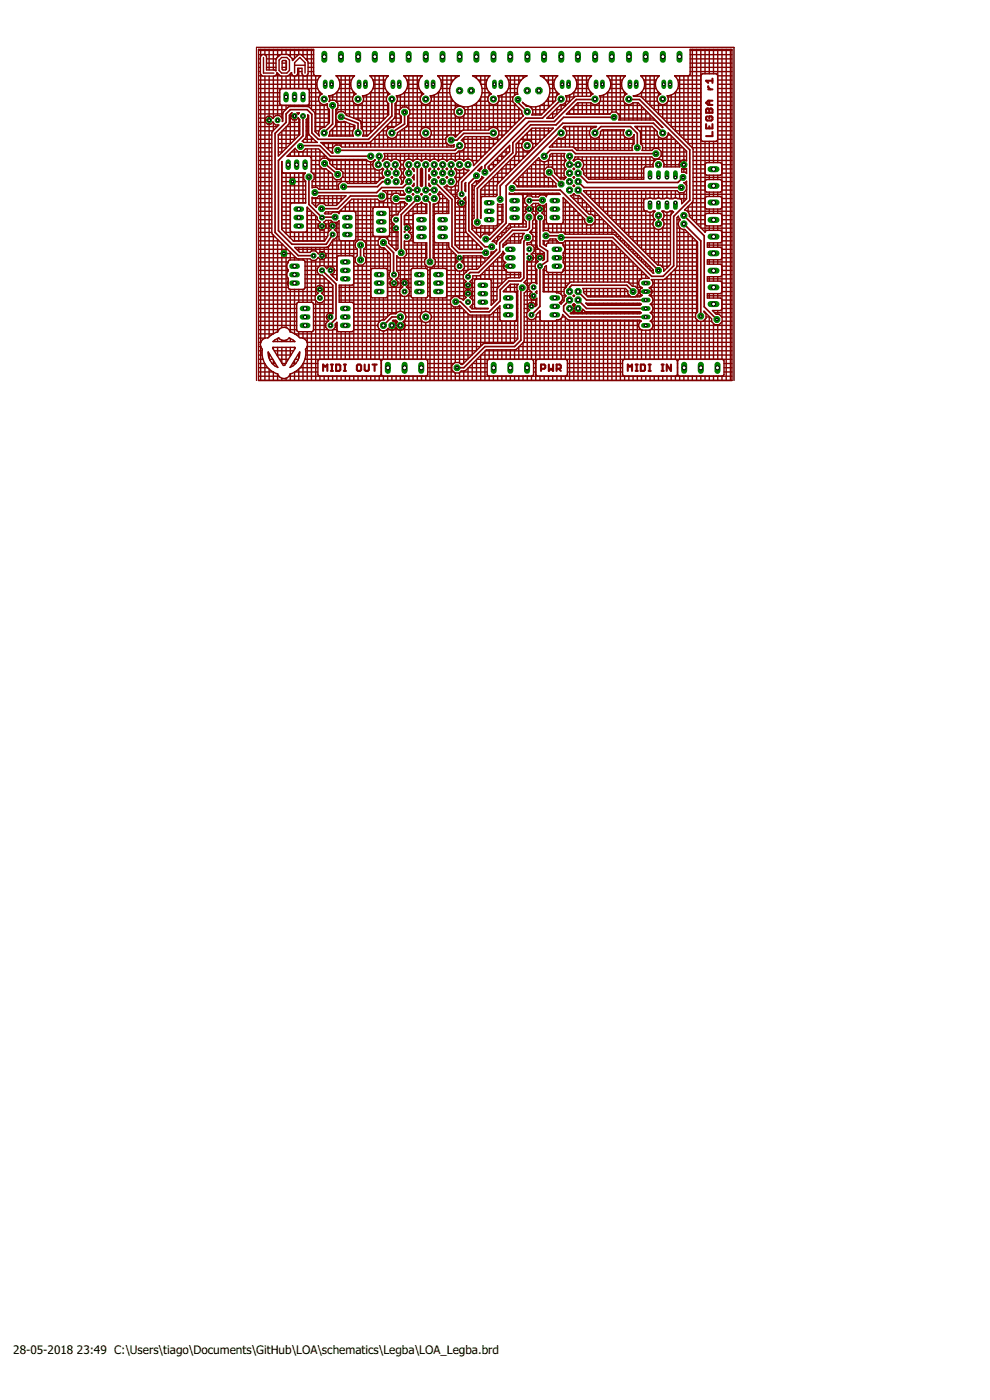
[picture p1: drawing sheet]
<svg xmlns="http://www.w3.org/2000/svg" width="297mm" height="420mm" viewBox="0 0 297 420" stroke-linecap="round" stroke-linejoin="round" font-family="sans-serif">
<defs><g id="words">
<g font-size="3.5">
<text x="4" y="406.4">28-05-2018</text>
<text x="23.1" y="406.4">23:49 C:\Users\tiago\Documents\GitHub\LOA\schematics\Legba\LOA_Legba.brd</text>
</g>
</g></defs>
<g fill="none" stroke="#800000" stroke-width=".63">
<path d="M211.9 32.9l.3-.3 .6 .3 .6-.3 .4 .3v.9h-1.9zM211.9 37.3v1.2h1.9v-1.2M212.2 34.9l-.3 .3v.7l.3 .3h1.2l.4-.3v-.7l-.4-.3h-.6v.6M212.5 26.8h1.3M212.5 25.9v.3l.6 .6M212.8 30.2v1.3M212.8 32.9v.9M212.8 37.9v.6M213.8 39.6v1.3h-1.9M213.8 23.6v1.3M213.8 30.2h-1.3l-.6 .7 .6 .6h1.3M213.8 24.2h-1.9l.6 .7"/>
<path d="M96.9 111.3v-1.9l.7 .6 .6-.6v1.9M99.3 111.3h.6M99.3 109.4h.6M99.6 109.4v1.9M100.8 109.4h1l.3 .3v1.3l-.3 .3h-1zM103.2 111.3h.6M103.2 109.4h.6M103.5 109.4v1.9M107.1 109.7l.3-.3h.6l.4 .3v1.3l-.4 .3h-.6l-.3-.3zM109.4 109.4v1.6l.3 .3h.7l.3-.3v-1.6M111.8 109.4h1.2M112.4 109.4v1.9"/>
<path d="M162.3 110.7h1l.3-.3v-.7l-.3-.3h-1v1.9M164.7 109.4v1.9l.6-.6 .6 .6v-1.9M167 110.7h1l.3-.3v-.7l-.3-.3h-1v1.9M167.6 110.7l.7 .6M188.4 111.3v-1.9l.6 .6 .6-.6v1.9M190.7 111.3h.6M190.7 109.4h.6M191 109.4v1.9M192.3 109.4h.9l.3 .3v1.3l-.3 .3h-.9zM194.6 111.3h.6M194.6 109.4h.6M194.9 109.4v1.9"/>
<path d="M198.5 111.3h.6M198.5 109.4h.6M198.8 109.4v1.9M201.3 109.4v1.9l-1.3-1.9v1.9"/>
</g>
<g fill="none" stroke="#800000" stroke-width=".42">
<path d="M77.6 18.9h.5M77.6 17.7h.5M77.6 16.4h1.1M77.6 15.1h16.5M78.2 14.8v2.1M79.1 17.3v4.6h3.1M79.4 16.4h4.7M79.5 14.8v1.6M80 18.9h2.8M80 17.7h2.9M80.8 14.8v6.2M82 14.8v6.2"/>
<path d="M82.8 17.8v.1M83 17.5l1.3-1.2h2l1.3 1.2 .2 .7 1.7-1.7h1l1.9 2.1v3.5a.93 .93 0 0 1-.9 .8 .93 .93 0 0 1-.9-.8v-1.6h-1.3v1.6a.93 .93 0 0 1-1.1 .7 .93 .93 0 0 1-.7-1l-1.2 1h-2l-1.2-1a.95 .95 0 0 1-.8 1h-3.4l-.6-.4-.2-5.3a.94 .94 0 0 1 .9-.8 .94 .94 0 0 1 1 .8v3.9h2.3l.5 .3v-3.5M83 17.5h.1M83 17.5l-.2 .3M83.3 14.8v2.4M83.7 16.7h.1M84.5 17.3h1.6l.7 .7v3.1l-.7 .8h-1.6l-.8-.8v-3.1zM84.6 14.8v1.5M84.6 18.4l.3-.2h.8l.2 .2v2.4l-.2 .2h-.8l-.3-.2zM84.6 18.9h1.3M85.8 14.8v1.5M85.8 18.3v2.6"/>
<path d="M86.4 16.4h3.2M87.1 14.8v2.2M87.7 17.7h.5M87.9 18h.1M88.4 14.8v2.7M88.4 19.6h3.1M89.2 16.7h.1M89.6 14.8v1.6M90.3 16.4h3.8M90.9 14.8v2.1M91.7 17.7h2.4M92.2 14.8v3.4"/>
<path d="M92.4 18.9h1.7M93.5 14.8v18M207.1 18.9h12.5M207.1 17.7h12.5M207.1 16.4h12.5M207.1 15.1h12.5M207.7 14.8v29.5h11.9M209 14.8v52.3M210.3 14.8v53.6M211.5 14.8v7.3M212.8 14.8v7.3M214.1 14.8v7.3"/>
<path d="M215.3 14.8v34M216.6 14.8v93M217.9 14.8v99.4M219.2 14.8v99.4M77.6 22.8h1.1M77.6 26.6h17.7M77.6 31.6h20.6M77.6 35.5h2.1M77.6 39.3h4.3M77.6 38h5.6M77.6 36.7h2.1M77.6 34.2h7.3"/>
<path d="M77.6 32.9h8.1M77.6 30.4h6.3M77.6 29.1h6.3M77.6 27.8h6.3M77.6 25.3h17.5M77.6 24h17.7M77.6 21.5h.5M77.6 20.2h.5M78.2 22.3v80.6M79.5 22.8v78.7M79.6 36.1h1.2M80 20.2h2.8"/>
<path d="M80.8 22.8v78.3M80.8 35.5h.1M80.8 36.7h.1M81.8 35.5h.1M81.8 36.7h.1M82 22.8v12.5M82 36.8v2.4M82.5 22.8h1.6M83.3 22v12.7M83.3 37.5v.4M84.4 26.6l-.5 .5v4l.5 .5M84.6 22.8v3.8"/>
<path d="M84.6 31.6v3.7M84.6 39.4v6.4M84.6 39.3h5.3M84.6 20.2h1.3M84.7 35.5h.2M84.7 35.5l-.8-.8h-1.2l-.8 .9-.7-.7h-.9l-.7 .7v1l.7 .7h.9l.7-.7 .8 .9h1l-2.1 2.3v30.1l7.4 7.6 4 .2 .5 .4h1.2l.8-.8M85.8 22.8v3.8M85.8 31.6v1.2M85.8 38.1v6.4M85.9 38h4M86.4 22.8h1.6M86.8 34.6l.9-.7-.5 .4v1l.7 .7h1l.6-.7 .4 .6v4.5l-6.4 6.4v-6.4l3.2-3.1z"/>
<path d="M86.8 35.5h.6M86.8 36.7h3.1M87.1 22.2v4.4M87.1 31.6v.4M87.1 34.3v8.9M87.2 34.2h.2M87.2 34.8h1.2v7.2M87.4 21.9h.1M88.4 22.8v3.8M88.4 31.6v.4M88.4 35.5h.1M88.4 21.9v-3.1l1.6-1.5 1.5 1.5v3.1"/>
<path d="M88.8 22.8h2.3M89.1 33.9h.7l-.3 .4zM89.3 21.5h1.3M89.4 35.5h.1M89.4 34.2h.1M89.6 20.5v6.1M89.6 31.6v.4M89.6 33.9v.2M89.6 35.6v5.1M90.9 22.6v4M90.9 31.6v.4M91.9 39.3h.7"/>
<path d="M91.9 38h.7M91.9 36.7h.7M91.9 22.8l4.3-.1a3.4 3.4 0 0 0 .5 5.5 1.67 1.67 0 0 0-.9 2.3 1.67 1.67 0 0 0 2.4 .6v1.2l.6 .6M92.2 22.6v4M92.2 31.6v.4M92.2 35.6v7.1M92.3 35.5h.3M92.3 26.6l.5 .5v4l-.5 .5M92.3 34.4l.3 .3v5.4l2.6 2.6h-4.1l-.4-.3 1.2-1.4v-5.1l.4-.5zM92.4 21.5h1.7M92.4 20.2h1.7M92.8 30.4h2.9"/>
<path d="M92.8 29.1h2.9M92.8 27.8h3.4M93.5 32.9h5.3M94.5 35.5h4.3M94.5 39.3h1.2M94.5 38h3.2M94.5 36.7h4.3M94.5 34.2h4.3M94.6 22.7l-.5-.5v-7.4h-16.5v99.4h142v-99.4h-12.5v7.4l-.5 .5M94.7 22.7v17M96 22.7v.3M96 27.6v1.1"/>
<path d="M96 30.8v8M97.3 31.4v6.8M98.5 32.6v4.5M98.8 30.4h.1M98.8 29.1h7.1M98.8 32.9v3.9l-1.4 1.4a1.66 1.66 0 0 0-1.6 .8 1.66 1.66 0 0 0 0 1.8l-1.3-1.3-.1-5.7-1.7-1.7h-6.1l-1.6 1.5-.3 2.9v-1M99.1 39.3h6.8M99.8 28.5v1.6M99.8 38.6v2.2M99.9 28.5a3.4 3.4 0 0 0 .9-5.8h5.6a3.4 3.4 0 0 0 .4 5.5 1.67 1.67 0 0 0-.9 2.3 1.67 1.67 0 0 0 2.4 .7 1.67 1.67 0 0 0 .5-2.5 3.4 3.4 0 0 0 3.2-2.2 3.4 3.4 0 0 0-1-3.8h5.5a3.4 3.4 0 0 0 .5 5.5 1.67 1.67 0 0 0-.4 2.9v3.3l-6.4 6.4h-1.4M99.9 28.5l-1.3 .2a1.58 1.58 0 0 1 .1 1.8l.4-.4h1.4l.9 .9v1.3l-.6 .6M100.4 38h6"/>
<path d="M100.8 32.9v4.5l-1.9 2.1-.2 1.3M100.8 35.5h.1M100.8 36.7h3.2M100.8 34.2h.2M100.8 32.9h15.8M100.8 30.4h5.1M100.8 35.7l.9 .9h1.3l.2-.2 3.2 1.3v.8a1.68 1.68 0 0 0-.4 2.3M100.8 34.4l.9-.9h1.3l.9 1.1 4 1.6M100.9 27.8h5.4M101.1 22.7v.3M101.1 27.6v3.1M101.1 32.6v1.5"/>
<path d="M101.1 36v4.8M101.4 31.6h15.2M101.7 26.6h3.8M101.7 24h3.8M102 25.3h3.2M102.3 22.7v10.8M102.3 36.6v4.2M103.6 22.7v11.4M103.6 36.6v4.2M103.7 34.2h12.9M104.9 22.7v12.3M104.9 37.1v3.7"/>
<path d="M106.2 22.7v.3M106.2 27.6v1.1M106.2 30.8v4.7h9.4M106.2 37.5v1.3M107.4 31.4v4.5M107.9 36.2h.1M108 36.2l.4 .5M108.4 36.7h5.9M108.4 37.1v1.4a1.66 1.66 0 0 1 .4 2.3M108.4 36.7v.4M108.4 37.1h.1M108.4 38h4.6"/>
<path d="M108.7 30.8v8M108.9 39.3h2.9M108.9 30.4h7.2M108.9 29.1h7.2M110 28.5v12.3M111 27.8h5.5M111.2 22.7v.3M111.2 27.6v12.2M111.9 26.6h3.7M111.9 24h3.7M112.1 25.3h3.3M112.5 22.7v15.8"/>
<path d="M113.8 22.7v14.6M114.5 39.3h1.6M115 22.7v13.3M115 38.7v5.4M115.8 38h2.7M116.3 22.7v.3M116.3 27.6v1.1M116.3 30.8v3.9M116.3 37.5v1.3M117 36.7h3.4M117.6 36.2v2M118.3 35.5h2.1"/>
<path d="M118.5 31.6h19.3M118.5 34.2h1.3M118.5 32.9h1.4M118.9 30.8v7M119.1 30.4h7.1M119.1 29.1h7.1M120.1 28.5v4.2M120.1 34.6v2.3M120.4 36.7l-2.4 1.6a1.66 1.66 0 0 0-2.1 1.3 1.66 1.66 0 0 0 1.6 2 1.66 1.66 0 0 0 1.7-1.8l2.8-1.8M120.4 36.7v-1.8l-.6-.6v-1.3l.9-.9h1.3l1 .9v1.3l-.7 .6 .1 2.3-.3 .7M121.2 27.8h5.5M121.4 22.7v.3"/>
<path d="M121.4 27.6v4.5M121.4 38.4v5.7M122 38h31.8M122.1 26.6h3.7M122.1 37.9l-.1 .1M122.1 24h3.7M122.3 25.3h3.3M122.3 35.5h34M122.3 36.7h32.8M122.7 22.7v10M122.7 34.6v9.5M122.8 32.9h13.6"/>
<path d="M123 34.2h13.4M123.9 22.7v21.4M125.2 22.7v21.4M126.2 39.3l-6.1-.1v4.9M126.5 22.7v.3M126.5 27.6v1.1M126.5 30.8v8M127.7 31.4v6.8M129 30.8v8M129.3 39.3h9.3M129.3 30.4h6.8M129.3 29.1h6"/>
<path d="M130.3 28.5v15.6M130.3 28.5l-1.2 .2a1.67 1.67 0 0 1-.5 2.5 1.67 1.67 0 0 1-2.4-.7 1.67 1.67 0 0 1 .9-2.3 3.4 3.4 0 0 1-.4-5.5h-5.5a3.4 3.4 0 0 1 .9 3.8 3.4 3.4 0 0 1-3.2 2.2 1.63 1.63 0 0 1-.4 2.4l-.1 4.3-7.3 7.2-14.9 .2 3.4 3.1h.3l-.1-1.5 .9-.9h1.3l.6 .6h33.5l.1-.7-.2 .2h-1.3l-.9-.9v-1.3l.9-.9M131.3 27.8h3.6M131.6 22.7v.3M131.6 27.6v16.5M132.2 26.6h2.7M132.2 24h3.9M132.4 25.3h2.9M132.8 22.7v21.4M134.1 22.7v18.4M134.9 26.6v1.2M134.9 27.8l.4 1.3"/>
<path d="M135.3 25.3l.6-1.1 .9-.9 1-.6h-6.5a3.5 3.5 0 0 1-1 5.8M135.3 25.3l-.4 1.3M135.3 29.1a4.9 4.9 0 0 0 3.8 3M135.4 22.7v2.5M135.4 29.3v11.2M136.6 22.7v.8M136.6 30.9v1.6M136.6 34.6v6.5M137.9 31.7v.2M137.9 35.2v4.7M139.1 32.1h1.3M139.1 32.1v.4"/>
<path d="M139.1 34.6v4.5M139.4 34.2h17.3M139.4 32.9h16.8M140.4 32.1v7M141.7 31.7l-1.3 .4M141.7 31.7v7.4M141.8 31.6h13.1M143 22.7v.8M143 30.9v8.2M143.5 30.4h3M143.5 24h2.6M144.2 22.7v2.5"/>
<path d="M144.2 29.3v9.8M144.3 29.1h2.2M144.3 25.3h1.6M144.3 25.3l-.6-1.1-.9-.9-1-.6h5.2a3.4 3.4 0 0 0 .4 5.5 1.67 1.67 0 0 0-.8 2.3 1.67 1.67 0 0 0 2.3 .7 1.67 1.67 0 0 0 .5-2.5 3.4 3.4 0 0 0 3.2-2.2 3.4 3.4 0 0 0-1-3.8h6.5l-1 .6-.9 .9-.6 1.1M144.3 29.1l-.6 1.1-.9 .9-1.1 .6M144.3 25.3l.4 1.3M144.7 26.6h1.4M144.7 27.8l-.4 1.3M144.7 26.6v1.2M144.7 27.8h2.3M145.5 22.7v16.4M146.8 22.7v.3"/>
<path d="M146.8 27.6v1.1M146.8 30.8v8M148 31.4v6.8M149.3 30.8v8M149.6 39.3h2.9M149.6 30.4h4.2M149.6 29.1h4.4M150.6 28.5v12.7M151.7 27.8h3.5M151.8 22.7v.3M151.8 27.6v12.3M152.5 26.6h2.7"/>
<path d="M152.5 24h3.9M152.8 25.3h2.8M153.1 22.7v16M154.4 22.7v6M154.4 31.1v6.3M154.6 31.2v.1M154.6 31.3l1.9 2v.6l.6 .8-15 15a1.65 1.65 0 0 0-1-1.8 1.65 1.65 0 0 0-2 .5M155.2 26.6v1.2M155.2 27.8l.2 .5h-.6l-1 .9v1.3l.8 .7M155.6 25.3l-.4 1.3M155.7 22.7v2.5M155.7 32.4v3.7"/>
<path d="M156.8 30.7l1.1 1.2a1.67 1.67 0 0 1 1.7 .7 1.67 1.67 0 0 1 0 1.9M156.9 22.7v.8M156.9 30.9h.1M156.9 34.6v.3M157.1 31.1l1.1 .6 1.3 .4M157.7 31.6h.4M158.2 31.7v.2M158.2 39.9v2.2M158.8 39.3h6.4M159.5 32.1v.4M159.5 38.6v4.1M159.5 32.1h1.3"/>
<path d="M159.6 34.5h.1M159.7 34.2h3M159.7 32.9h4.3M160.7 32.1v2.4M160.7 38.5v5.2M162 31.7l-1.2 .4M162 31.7v2.8M162 38.5v4M162.2 31.6h3M163.3 22.7v.8M163.3 30.9v2.7M163.3 38.5v2.7"/>
<path d="M163.8 30.4h2.7M163.8 24h2.6M164.5 22.7v2.5M164.5 29.3v3M164.5 35.1v.4M164.5 38.5v1.4M164.6 29.1h2.2M164.6 25.3h1.6M164.7 25.3l-.7-1.1-.9-.9-1-.6h5.2a3.4 3.4 0 0 0 .5 5.5 1.63 1.63 0 0 0-1.1 1.9l-4.3 4.4h-2.8M164.7 29.1l-.7 1.1-.9 .9-1.1 .6M164.7 25.3l.3 1.3M165 26.6h1.4"/>
<path d="M165 27.8l-.3 1.3M165 26.6v1.2M165 27.8h2.3M165.4 34.2h1.9M165.8 22.7v8.4M165.8 33.8v1.7M165.8 38.5v.2M166 35.5h-1.9l4.1-4.1a1.65 1.65 0 0 0 1.6-.8 1.65 1.65 0 0 0-.1-1.9 3.4 3.4 0 0 0 3.2-2.2 3.4 3.4 0 0 0-1-3.8h5.6a3.4 3.4 0 0 0 .4 5.5l-.8 .7-4.7 .2-6.5 6.4M166.7 32.9h1.8M167.1 22.7v.3M167.1 27.6v1.1M167.1 32.5v1.9"/>
<path d="M168 31.6h1.8M168.4 31.4v1.7M169.2 38h9.7M169.6 30.8v1M169.6 38v.8M169.9 39.3h7.1M169.9 30.4h1.2M169.9 29.1h2.4M170 34.2h13M170.9 28.5v2M170.9 33.3v.9M170.9 38v6.1"/>
<path d="M171.3 32.9h22.2M172 27.8h5.5M172.2 22.7v.3M172.2 27.6l-.1 1.7M172.2 32v2.2M172.2 38v6.3M172.5 31.6h19.8M172.9 26.6h3.7M172.9 24h3.7M173.1 25.3h3.2M173.4 22.7v6.2M173.4 30.8v3.4"/>
<path d="M173.4 38v7.1M174.7 22.7v6.2M174.7 30.8v3.4M174.7 38v7.1M176 22.7v6.2M176 30.8v3.4M176 38v7.1M177.2 22.7v.3M177.2 27.6v1.1M177.2 30.8v3.4M177.2 38v.8M177.3 30.8a1.66 1.66 0 0 0 2.3 .2 1.66 1.66 0 0 0 .3-2.3 3.4 3.4 0 0 0 3.2-2.2 3.4 3.4 0 0 0-1-3.8h5.5a3.4 3.4 0 0 0 .5 5.5 1.66 1.66 0 0 0-.8 2.5 1.66 1.66 0 0 0 2.6 .1"/>
<path d="M177.3 30.8h-4l-3.4 3.4h13.1l.6-.6h1.3M178.5 31.4v2.8M178.5 38v.2M179.8 30.8v3.4M180 30.4h7.2M180 29.1h7.2M180.4 39.3h6.8M181.1 28.5v5.7M181.1 39v6.1M182.1 27.8h5.5M182.3 22.7v.3M182.3 27.6v6.6"/>
<path d="M182.3 39v6.1M183 26.6h3.7M183 24h3.7M183.2 25.3h3.3M183.6 22.7v10.9M183.6 39v6.1M184.9 22.7v10.9M184.9 39v6.1M184.9 33.6l.9 .9-.1 1.5h10.5l2.7 2.2M185.4 34.2h9.4M185.8 35.5h10.3M186.1 22.7v13.3"/>
<path d="M186.1 39v6.1M187.3 39h-6.6l-.6 .5a1.67 1.67 0 0 1-1.4 2.1 1.67 1.67 0 0 1-1.8-1.7 1.67 1.67 0 0 1 1.8-1.7l.3-.2h-9.7l-.4 .3a1.66 1.66 0 0 1 1 2.2 1.66 1.66 0 0 1-2.3 .9l-2.8 2.8M187.3 39a1.67 1.67 0 0 0 .6 2.4 1.67 1.67 0 0 0 2.3-1M187.3 39h.1M187.4 22.7v.3M187.4 27.6v1.1M187.4 30.8v5.2M188.7 31.4v4.6M189.9 30.8h1.6l7.4 7.4M189.9 30.8v5.2M190.6 38h5.1M191.2 28.5v.4"/>
<path d="M191.2 30.8v5.2M191.2 38v.7M191.8 39.3h5.2M192.3 27.8h5.5M192.5 29.1h4.8M192.5 22.7v.3M192.5 27.6v1.5M192.5 31.9v4.1M192.5 38v5.4M193.2 26.6h3.7M193.2 24h3.7M193.4 25.3h3.3"/>
<path d="M193.7 30.4h3.6M193.8 22.7v7.7M193.8 33.1v2.9M193.8 38v7.1M195 31.6h15.3M195 22.7v9M195 34.4v1.6M195 38v7.1M196.3 32.9h14M196.3 22.7v10.3M196.3 35.7v.3M196.3 38.6v6"/>
<path d="M197.1 36.7h.3M197.5 34.2h12.8M197.6 22.7v.3M197.6 27.6v1.1M197.6 30.8v3.4M197.6 37v.1M198.4 38h.2M198.8 35.5h11.5M198.8 31.4v4.1M198.8 38.2h.1M200.1 36.7h10.2M200.1 30.8v6"/>
<path d="M200.4 30.4h9.9M200.4 29.1h9.9M201.3 38h9M201.4 28.5v9.5M202.4 27.8h7.9M202.6 39.3h7.7M202.6 22.7v.3M202.6 27.6v11.7M203.3 26.6h7M203.3 24h7M203.6 25.3h6.7M203.9 22.7v17.9"/>
<path d="M205.2 22.7v19.1M206.5 22.7v20.4M207.1 21.5h12.5M207.1 20.2h12.5M210.3 22.8l-7.9-.1a3.4 3.4 0 0 1 1 3.8 3.4 3.4 0 0 1-3.2 2.2 1.67 1.67 0 0 1-.5 2.5 1.67 1.67 0 0 1-2.4-.7 1.67 1.67 0 0 1 .9-2.3 3.4 3.4 0 0 1-.4-5.5h-5.5a3.4 3.4 0 0 1 .9 3.8 3.4 3.4 0 0 1-3.2 2.2l.1 .2 2.3 .2 15.4 15.3 .1 15.9-2.5 2.7a1.64 1.64 0 0 1 1.4 1.9l4.8 4.8-.1-27.3M215.3 22.8h4.3M215.3 22.6l-.5-.5h-4l-.5 .5v19.3l.5 .5h4l.5-.5M215.3 26.6h4.3M215.3 31.6h4.3M215.3 35.5h4.3M215.3 39.3h4.3M215.3 38h4.3"/>
<path d="M215.3 36.7h4.3M215.3 34.2h4.3M215.3 32.9h4.3M215.3 30.4h4.3M215.3 29.1h4.3M215.3 27.8h4.3M215.3 25.3h4.3M215.3 24h4.3M77.6 49.4h4M77.6 53.2h4M77.6 46.9h4M77.6 40.5h4"/>
<path d="M77.6 59.6h4M77.6 58.3h4M77.6 57h4M77.6 55.8h4M77.6 54.5h4M77.6 52h4M77.6 50.7h4M77.6 48.2h4M77.6 45.6h4M77.6 44.3h4M77.6 43.1h4M77.6 41.8h4"/>
<path d="M83.5 40.5h6.3M83.5 45.6h1.2M83.5 44.3h2.5M83.5 43.1h3.7M83.5 41.8h5M84.5 48.6l.1 2.9 .5 .4h6.5l-.5 .6v1.3l.6 .6v6.5h-4.1l-.5 .5M84.5 49.4h.1M84.5 53.2h6.6M84.5 59.6h7.2M84.5 58.3h7.2M84.5 57h7.2M84.5 55.8h7.2"/>
<path d="M84.5 54.5h7.2M84.5 52h7.1M84.5 50.7h.1M84.6 48.5l-.1 20.3 3.5 3.5M85.8 51.9v18.2M87.1 46v.9M87.1 51.9v19.5M87.4 45.6h9.1M88.4 44.7v2.2M88.4 51.9v9M89.6 45.5v1.4M89.6 51.9v9"/>
<path d="M90.9 42.1v.4M90.9 45.4v1.5M90.9 51.9v9M91.2 41.8h2.9M91.9 40.5h.9M92.2 44.7v2.2M92.9 46.9l.5 .5M93.4 49.4h2.4M93.4 51.5l.9 1v1.3l-.7 .6v2l1.5-.2 .6 .6h6l-.2-1.4 .9-.9h1.3l.7 .6h8.5l1.3-1.4 1-.5M93.4 50.7h4.5M93.4 48.2h2.7M93.5 41.1v1.6"/>
<path d="M93.5 44.7v6.9M93.6 59.2l1.5 .2 .6-.6h8.1l-2.9 2.9h-3.2l-.5-.6h-1.4l-.9 .9v.2l-1.3-1.2zM93.6 59.6h9.4M93.6 55.8h7.9M93.6 54.5h8.8M93.8 52h5.6M94.3 53.2h5.7M94.7 42.4h.1M94.7 42.4v.3M94.7 44.7v11.5M94.7 59.4v2.6M95.6 40.5h.1"/>
<path d="M95.8 48.4l.9-.9h1.3l1 .9v.7l1.9 1.7h1.1l.9 .9v1.3l-.9 .9h-1.3l-.9-.9v-.7l-2.1-1.7h-1l-.9-.9zM96 45.1v3.1M96 49.9v6.9M96 58.8v2.3M96.7 43.1h37.5M97.3 42.8v.8M97.3 46.3v1.2M97.3 50.6v6.2M97.3 58.8v2.4M97.8 46.9h-11.7l2.5-2.4 .9 1h1.3l.9-.8h3.9l3.4 3.2h10.9a1.65 1.65 0 0 0 2.6 0M98 44.3h1.9M98.5 42.8v2.1"/>
<path d="M98.5 47.6v.4M98.5 51.3v5.5M98.5 58.8v2.9M98.7 40.8h7.3M98.7 40.8v.1M98.7 48.2h11.5M98.8 40.5h7.1M99.3 45.6h.5M99.3 49.4h12.6M99.8 42.8v1.6M99.8 45.8v.1M99.8 47.9v1.9"/>
<path d="M99.8 53v3.8M99.8 58.8v2.9M100.9 50.7h11.5M101.1 42.8v.7M101.1 47.9v2.9M101.1 53.9v2.9M101.1 58.8v2.7M102.3 42.8v1.1M102.3 47.9v3.2M102.3 53.6v1M102.3 58.8v1.4M102.7 53.2h12.5"/>
<path d="M102.9 52h11.8M103.6 42.8v1.3M103.6 47.9v6.6M103.6 58.8v.2M103.8 54.5h9.6M104.9 42.8v1.3M104.9 47.9v7.2M106 40.8v.1M106.2 42.8v1.3M106.2 47.9v7.2M106.2 59.8v3.6M107.4 42.8v1.3"/>
<path d="M107.4 47.9v7.2M107.4 59.8v12.3M108.7 42.8v1.3M108.7 47.9v7.2M108.7 59.8v12.2M108.8 40.8v.1M108.9 40.5h1.6M110 42.8v1.3M110 47.9v7.2M110 59.8v48M111.2 42.5v1.6M111.2 48.5v6.6"/>
<path d="M111.2 59.8v48M112 41.8h21.8M112.3 48.2h.1M112.5 47.9a1.74 1.74 0 0 0-.4 2.4 1.74 1.74 0 0 0 2.3 .5l.4-.3 .3 .3a1.61 1.61 0 0 0 .1 2.4M112.5 41.3v2.8M112.5 47.9v.2M112.5 50.7v4.4M112.5 59.8v2.3M113.2 40.5h2.9M113.8 40v4.1M113.8 51.1v3M114.6 50.7h.4"/>
<path d="M114.8 48.2h.2M114.9 57.3l6.1-.1 .6 1.1M114.9 57.2v.1M115 47.9v.2M115 50.7v.2M115 53v.4M115 57.2v.1M115.2 57.3l.9 .9v1.3l-.9 .9h-1.3l-.6-.6h-7.8l-3.6 3.6-4.2 .2-.4 .4 .2 .2h1.8l.6-.6M115.4 46.9h29.5M116 59.6h1.3M116.1 58.3h1.8M116.3 41v3.1"/>
<path d="M116.3 46.1v1.7M116.3 57.2v4.9M116.4 47.8l.9 .6a1.65 1.65 0 0 1 2.4-.2 1.65 1.65 0 0 1 .1 2.4 1.64 1.64 0 0 1 .1 2.6M117.1 48.2h.4M117.2 50.6l.4 .3zM117.4 53.2h.4M117.4 53.2l.2 .2M117.4 50.7h.1M117.6 41.6v2.5M117.6 46.1v2M117.6 50.7v.2M117.6 53v.4"/>
<path d="M117.6 57.2v1.4M117.6 53l.2 .2M117.6 53l-.2 .2M117.8 53.2l-.2 .2M118.9 41v3.1M118.9 46.1v1.7M118.9 57.2v.8M119.1 40.5h7.1M119.7 48.2h1.9M119.8 58.3h1.8M119.9 53.2a1.55 1.55 0 0 1 .4 2.1l.7-.5v-.6l.6-1M119.9 53.2h1.7"/>
<path d="M119.9 50.7h1.7M120.1 58.6l-.6-.6h-1.3l-.9 .9v1.3l.9 1h1.3l.6-.7M120.1 46.1v2.7M120.1 50.1v.8M120.1 53v.4M120.1 57.2v1.4M120.2 49.4h.8M120.5 54.5h.5M120.5 52h.5M121.4 46.1v2.3M121.4 50.5v.4M121.4 53v.4"/>
<path d="M121.4 58.1v.4M121.6 50.7a1.63 1.63 0 0 0 0 2.5M121.6 58.3l-.3 .3h-1.2M122.7 46.1v1.7M123.7 55.8l.5-.8v.7l-.3 .3M123.7 55.8l.2 .2M123.7 58.3l.2 .2M123.7 53.2h.5M123.7 58.3h.4M123.7 55.8h.4M123.7 50.7h.4M123.7 48.2h.4"/>
<path d="M123.9 48.4a1.66 1.66 0 0 0-2.4-.2 1.66 1.66 0 0 0 .1 2.5M123.9 46.1v2.3M123.9 50.5v.4M123.9 53v.4M123.9 55.6v.4M123.9 58.1v.4M123.9 50.5l.3 .3v.7l-.5-.8M123.9 50.5l-.2 .2M123.9 58.1l-.2 .2M123.9 58.1l.2 .2M123.9 48.4a1.6 1.6 0 0 1 2.6 0M124.1 58.3l-.2 .2"/>
<path d="M124.2 52.5v1.5l-.5-.8zM125.2 46.1v1.7M126.2 53.2h.6M126.2 54.5h.6M126.2 52h.6M126.3 58.3l.2 .2M126.3 58.3h.4M126.3 55.8h.4M126.3 50.7h.4M126.3 48.2h.4M126.5 48.4a1.6 1.6 0 0 1 2.5 0M126.5 50.5l-.3 .3v4.9l.3 .3"/>
<path d="M126.5 50.5l.3 .3v4.9l-.3 .3M126.5 58.1l-.2 .2M126.5 58.1l.2 .2M126.5 41v3.1M126.5 46.1v2.3M126.5 50.5v5.5M126.5 58.1v.4M126.7 58.3l-.2 .2M127.7 41.6v2.5M127.7 46.1v1.7M128.7 52.5l.5 .7-.5 .8zM128.7 53.2h.5"/>
<path d="M128.8 58.3l.2 .2M128.8 58.3h.4M128.8 55.8h.4M128.8 50.7h.4M128.8 48.2h.4M129 50.5l-.3 .3v.7l.5-.8M129 58.1l-.2 .2M129 41v3.1M129 46.1v2.3M129 50.5v.4M129 53v.4M129 55.6v.4"/>
<path d="M129 58.1v.4M129 50.5l.2 .2M129 48.4a1.6 1.6 0 0 1 2.6 0M129 58.1l.2 .2M129.2 58.3l-.2 .2M129.2 55.8l-.5-.8v.7l.3 .3M129.2 55.8l-.2 .2M129.3 40.5h8M130.3 46.1v1.7M131.3 58.3a1.66 1.66 0 0 1 .5 2 1.66 1.66 0 0 1-1.8 .9v16.2M131.3 58.3l.6-.8 2.7 2.7v3.9h-3.8l-.5 .4M131.3 50.7l.3 .2"/>
<path d="M131.3 53.2h.4M131.3 53.2l.3 .2M131.3 58.3h1.4M131.3 50.7h.4M131.3 48.2h.4M131.6 50.5l-.3 .2M131.6 50.5l.1 .2M131.6 53l-.3 .2M131.6 48.4a1.6 1.6 0 0 1 2.5 0M131.6 53l.1 .2M131.6 46.1v2.3M131.6 50.5v.4"/>
<path d="M131.6 53v.4M131.6 58.1v.4M131.7 50.7l-.1 .2M131.7 53.2l-.1 .2M131.9 59.6h2.1M132.8 46.1v1.7M132.8 58.4v5.7M133.9 53.2l.2 .2M133.9 50.7l.2 .2M133.9 53.2h.4M133.9 55.8h.4M133.9 50.7h.4"/>
<path d="M133.9 48.2h.4M134.1 53l-.2 .2M134.1 55.6l-.9 .5 3.4 3.5M134.1 50.5l-.2 .2M134.1 50.5l.2 .2M134.1 48.4a1.58 1.58 0 0 1 2.5 0M134.1 53l.2 .2M134.1 43v1.1M134.1 46.1v2.3M134.1 50.5v.4M134.1 53v.4M134.1 55.6v1.3"/>
<path d="M134.1 59.7v4.4M134.2 57h3.4M134.3 50.7l-.2 .2M134.3 53.2l-.2 .2M135.4 43.6v.5M135.4 46.1v1.7M135.4 56.2v2M135.4 58.3h1.7M136 40.5l.6 .6M136.4 53.2a1.66 1.66 0 0 1 .1 2.5 1.66 1.66 0 0 1-2.4-.1M136.4 50.7a1.63 1.63 0 0 1 0 2.5M136.4 53.2h2.2"/>
<path d="M136.4 55.8h1.2M136.4 50.7h.4M136.4 48.2h.4M136.5 59.6h1.3M136.6 48.4a1.6 1.6 0 0 1 2.5 0M136.6 46.1v2.3M136.6 50.5v.4M136.6 53v.4M136.6 55.6v18h7M136.6 50.5l-.2 .2M136.6 50.5a1.6 1.6 0 0 0 2.5 0M137 54.5h.6"/>
<path d="M137 52h2.8M137.4 45.6h8.8M137.9 45.4v2.4M137.9 51.1v2.8M137.9 59.7v.1M138.7 41.8h11.3M139 50.7h.4M139 48.2h.4M139.1 59.7l.6-.6v10.3l5 5.2-.2 .3M139.1 50.5l1 .6h.6l-3.1 3.3v2.9l-.5 .4v1.2l.9 .8-.6 .7v.9l.6 .7h1l.7-.7v-.9l-.6-.7M139.1 41.4v1.3M139.1 44.8v3.6"/>
<path d="M139.1 50.5v2.1M139.1 59.7v.1M139.3 59.6h.4M139.4 44.3h8M139.4 43.1h9.3M139.5 57h.2M139.5 55.8h.2M139.7 54.8v2.7l-.2-.2v-2.3zM140.4 41v6.8M140.4 51.1v.3M141.5 48.2h2.1M141.6 59.6h.7"/>
<path d="M141.6 58.3h.7M141.6 57h.7M141.6 55.8h1M141.7 41v7.4M141.7 55.4v10.6M142.1 49.4h.3M142.6 54.5h1.3M143 41v7.8M143 54.3v1.1M143.8 50.7h.5M144.2 59.6h.1M144.2 58.3h4.9"/>
<path d="M144.2 57h4.9M144.2 56.9l.1 8.6-.1-8.6 10.5-10.5 .2-3.2 4.7-4.7h6.4l-16.7 16.7-.2 3.4-.4 .4h-3.9l-.5 .5M144.2 41v6.5M144.2 50.3v.5M144.2 53.7v.4M144.5 50v.5l-.6 .6v.4l-.5-.3zM144.5 53.2l.6 .1-2.8 3v9.1l-.7 .6M144.9 53.3l-.4-.3v.4l-.9 .9h-.8l-1.2 1.1v13.4l2.6 2.6v-.3l.9-.9h1.3l.4 .4 4.1-4.1v-5.3l-.2 .2-1.4-.1v6l-.3 .4-4.5-.1-.6 .7h-1.3l-1-1M145.4 55.8h3.7M145.5 41v5.3M145.5 55.6v3.4M146.5 50.1l6.4-6.5v1.9l-5.8 5.8-.6-.8z"/>
<path d="M146.6 54.5h3.4M146.7 50.7h1M146.8 41v4M146.8 49.8v1M146.8 54.3v4.7M146.8 41a1.67 1.67 0 0 0 2.5 0 1.67 1.67 0 0 0-.3-2.5 1.67 1.67 0 0 0-2.4 .6h-7.6l-2.4 2M146.8 41h-7.2l-1.2 1.1a1.66 1.66 0 0 1 1.1 2 1.66 1.66 0 0 1-1.9 1.3l-.9 .7h-21.5a1.62 1.62 0 0 1-.5 2.2l1-.5h.7M147.1 49.4h1.9M147.9 53.2h3.4M148 41.6v2.1M148 48.5v1.8M148 53.1v5.9"/>
<path d="M148.4 48.2h1.8M149.2 52h3.3M149.3 41v1.5M149.3 47.2v1.9M149.3 51.8v3.4M149.6 40.5h1.7M149.7 46.9h1.8M150.4 50.7h3.4M150.6 46v1.8M150.6 50.5v3.4M150.9 45.6h1.9M151.7 49.4h3.4"/>
<path d="M151.8 44.7v1.8M151.8 49.3v3.3M152.2 44.3h.7M152.8 58.3h15.2M153 48.2h3.3M153.1 48v3.4M153.1 58.1v.2M154.2 46.9h3.4M154.4 58h13.3l.3 .3h-3.6l-.4 .3-.1 .4-.5-.5h-1.3l-.6 .6h-1.7l-.4-.3h-1.2l-.8 .8v1.2M154.4 58l-1.4 .1-.2-.2v.4h3.6l.5 .5M154.4 46.7v3.4M154.4 54.6v.5"/>
<path d="M154.4 58v.3M154.5 54.5h11.7M154.9 45.6h4M154.9 44.3h1.8M155 43.1h1.7M155.1 55.8h11.7M155.7 42.4v6.4M155.7 53.3v2.8M155.7 58v.3M156.3 41.8h6.4M156.9 59.6h.6M156.9 41.1v1.6"/>
<path d="M156.9 44.8v2.7M156.9 52v4.1M156.9 58v10.1M157 52h6.2M157.5 40.5h6.5M158.2 45.4v.9M158.2 50.8v5.3M158.2 58v.8M158.3 50.7h5.3M159.5 44.8v.2M159.5 49.5v6.6M159.5 58v.8"/>
<path d="M159.6 49.4h9.6M159.7 44.3h.4M159.7 43.1h1.7M160.7 48.2v7.9M160.7 58v1.1M160.8 48.2h1.4M162 47.9v8.2M162 58v.6M163.3 48.5v2.5M163.3 52.4v3.7M163.3 58v.5M164.4 48.2h5.4"/>
<path d="M164.5 47.9v2.2M164.5 53.3v2.8M164.5 58v.3M164.9 46.9h4.3M165.8 43.2v.9M165.8 46.1v4.4M165.8 54.1v2M165.8 58v.3M165.9 43.1h24.3M166 50.7h3.8M166.4 52h2.8M167.1 41.9v2.2"/>
<path d="M167.1 46.1v6.5M167.1 58v.3M167.2 41.8h23M167.7 53.2h2.1M168.4 41.6v2.5M168.4 46.1v7.6M169 59.6h.3M169.6 41v3.1M169.6 47.9v.5M169.6 50.5v.4M169.6 53v.4M169.6 59.9v10.4"/>
<path d="M169.8 53.2l-.6 .7-.2-.2h-.8l-1.8-1.8v-.8l-.9-1h-1.3l-1 1v1.3l1 .9M169.8 50.7l-.6 .6v1.3l.6 .6M169.8 48.2a1.56 1.56 0 0 1-.3-2.1h-4l-.6 .5a1.67 1.67 0 0 1-1.3 1.9 1.67 1.67 0 0 1-1.9-1.2l-7.7 7.7h.3l.9 1.1h11.8l-.2-1-1.8-1.8-9.2-.1M169.8 48.2a1.6 1.6 0 0 0 0 2.5M169.9 40.5h7.1M172 48.2l.2 .2M172 53.2h.4M172 50.7l.2 .2M172 55.8l.2 .2M172 53.2l.2 .2M172 58.3h.4M172 55.8h.4"/>
<path d="M172 50.7h.4M172 48.2h.4M172 59.6h2.6M172.2 58.1l-.6 .6h-.5l5.7 5.7h.9l.9 .9v1.3l-.9 .9h-1.4l-.9-.9v-.9l-6.4-6.4v7.4l-.3 .4h-4.5l-.3-.4v-5.6l-.5 .6h-.8l.6 .6v.9l-.6 .7 .8 .8v1.2l-.4 .4v3l1.4-.1 .7 .6 3.9-.1 .6 .6M172.2 48.4a1.66 1.66 0 0 1 2.4-.2 1.66 1.66 0 0 1-.1 2.5M172.2 58.1l.6 .6h.9l22.3 22.3 .2 1h-.3l-11.5-11.6-14.8-.1M172.2 47.9v.5M172.2 50.5v.4M172.2 53v.4M172.2 55.6v.4M172.2 58.1v1.6M172.2 50.5l.2 .2"/>
<path d="M172.2 53l.2 .2M172.2 55.6l.2 .2M172.2 50.5l-.2 .2M172.2 55.6l-.2 .2M172.2 53l-.2 .2M172.3 44.3h17.4M172.4 50.7l-.2 .2M172.4 55.8l-.2 .2M172.4 53.2l-.2 .2M173.4 47.1v.7M173.4 58.7v2.3M174.5 50.7h18.6"/>
<path d="M174.5 48.2h22M174.7 47.1v1.3M174.7 50.5v.4M174.7 59.7v2.6M175.1 49.4h20.8M175.1 52h18M176 47.1v6M176 57.2v1M176.1 53.2h17M176.1 58.3h29.9M177.2 41v4.1M177.2 47.1v6.7"/>
<path d="M177.2 57.2v2.3M177.4 59.6h17M178.5 41.6v3.5M178.5 47.1v6.7M178.5 57.2v3.5M179.8 41v4.1M179.8 47.1v6.7M179.8 57.2v4.8M180 40.5h7.2M181.1 47.1v6.7M181.1 57.2v6.1M182.3 47.1v6.7"/>
<path d="M182.3 57.2v7.4M183.6 47.1v6.7M183.6 57.2v8.6M184.9 47.1v6.7M184.9 57.2v9.9M186.1 47.1v6.7M186.1 57.2v11.2M187.4 41v4.1M187.4 47.1v6.7M187.4 57.2v12.4M188.7 41.6v3.5M188.7 47.1v6.7"/>
<path d="M188.7 57.2v13.7M189.9 41v2.4M189.9 47.1v6.7M189.9 57.2v15M190.2 40.5h.1M190.2 40.4v2.7l-.5 .6v1.3l.1 .1h-16.7l-1.2-1h-7M190.2 40.4h.1M191.2 47.1v6.7M191.2 57.2v16.2M192.2 40.5h5.1M192.2 43.1h11.5M192.2 41.8h10.2"/>
<path d="M192.5 47.1v6.7M192.5 57.2v17.5M192.8 44.3h12.2M193.8 47.1v3M193.8 57.2v2.4M195 47.1v3M195 57.2v2.2M195.7 59.6h1.2M196.3 47.7v.7M196.3 57.2v2.4M197.6 41v3.7M197.6 47.6v.2"/>
<path d="M197.6 57.2v2.2M198.2 59.6h1.3M198.3 46.9h7.7M198.4 45.6h7.6M198.6 48.2h6M198.8 41.6v6.8M198.8 57.2v2.4M200.1 41v9.1M200.1 57.2v2.2M200.4 40.5h.7M200.8 59.6h1.2M201.4 40.8v9.3"/>
<path d="M201.4 57.2v2.4M202.6 42v8.1M202.6 57.2v2.2M203.3 59.6h2.7M203.9 40.5h6.4M203.9 43.3v5.5M203.9 49.4h.1M203.9 50v.1M203.9 57.8v1.8M204 50.1h-4.9a1.66 1.66 0 0 0-1.5-2.4 1.66 1.66 0 0 0-1.6 2.4h-2.4l-.3 .3-.2 3.4h-16.5l-1.5-1.6v-.9l-.6-.6M204.5 50.7h.1M204.7 50.7l-.2 1h1.1l.4 .4v-1.5l-.3 .1"/>
<path d="M204.7 50.7h1M204.7 48.1h1M204.7 48.1a1.39 1.39 0 0 0-.7 2M205.1 41.8h5.2M205.2 48v2.8M205.2 50.7h.1M205.2 48.2h.1M205.2 44.6v7.1M205.2 54.8h.1M205.2 57.7v2.8M205.2 49.4h-6M205.7 48.1l.3 .2v-2.9l-5.5-5.5a1.66 1.66 0 0 1-1.9 1.7 1.66 1.66 0 0 1-1.4-2.1l-1.6-1.5h-5.1l1.7 1.8v3.3l.6 .6v1.3l-.2 .1h3l.6-.5h1.3l.9 .9v1.3l-.9 .9h-1.3l-.6-.6h-23l-.6 1.1"/>
<path d="M205.8 50.7h.2M205.8 48.2h.2M205.9 57h.1M205.9 54.5h.1M205.9 52h.1M206 56.9l-.9 .9h-1.3l-.6-.6h-28.1l22.3 22.4h.8l.9 .9v.9l2.1-2v-14.7l.9-1.1-1.1-.2a1.38 1.38 0 0 1-1.8 0h-.6a1.6 1.6 0 0 1 0 2.5M206 55.6l-.8-.8h.4l.4-.4v5.3l-1.5 1.5-.1-1.3-1.5-.5-1 .2-1.5-.2-6.8 .2-.5 .5v2.8l.5 .5M206 55.8h.1M206.4 43.1h13.2M207.9 49.4h3.7M207.9 53.2h11.7M207.9 46.9h11.7"/>
<path d="M207.9 59.6h3.7M207.9 58.3h11.7M207.9 57h3.7M207.9 55.8h3.7M207.9 54.5h3.7M207.9 52h3.7M207.9 50.7h3.7M207.9 48.2h11.7M207.9 45.6h11.7M211.6 59.5l.4-.5h4.1l.5 .5M211.6 54.4l.4-.5h4.1l.5 .5M211.6 57.2l.4 .5h4.1l.5-.5"/>
<path d="M211.6 49.3l.4-.5h4.1l.5 .5M211.6 52.1l.4 .5h4.1l.5-.5M212.8 42.4v6.4M212.8 52.6v1.3M212.8 57.7v1.3M214.1 42.4v6.4M214.1 52.6v1.3M214.1 57.7v1.3M215.3 40.5h4.3M215.3 41.8h4.3M215.3 52.6v1.3M215.3 57.7v1.3"/>
<path d="M216.6 55.4v.1M216.6 50.4v.1M216.6 49.4h3M216.6 59.6h3M216.6 57h3M216.6 54.5h3M216.6 52h3M216.6 56.1h.1M216.6 51.1h.1M216.6 55.8h3M216.6 50.7h3M77.6 63.4h4"/>
<path d="M77.6 68.5h4M77.6 77.4h11.2M77.6 62.1h4M77.6 60.9h4M77.6 74.8h8.6M77.6 69.7h4M77.6 72.3h6.1M77.6 79.9h8.4M77.6 78.6h8.9M77.6 76.1h9.9M77.6 73.6h7.4M77.6 71h4.8"/>
<path d="M77.6 67.2h4M77.6 65.9h4M77.6 64.7h4M82 70.6v29.6h-4.4M83.3 71.9v27.7M84.5 63.4h2.6M84.5 68.5h2.6M84.5 62.1h2.6M84.5 60.9h7.2M84.5 67.2h2.6M84.5 65.9h2.6M84.5 64.7h2.6"/>
<path d="M84.6 73.1v25.2M85.4 69.7h13M85.8 74.4v23.9M86.7 71h11.5M87.1 75.7v2.3M87.1 69.2l.5 .5h4.1l.5-.5M87.9 72.3h9.5M88.4 69.7v2.6M88.4 76.9v1.1M89 74.8h18.2M89.6 69.7v2.6M89.6 74.3v1.2"/>
<path d="M89.6 77.7v.3M90.9 69.7v2.6M90.9 74.3v1.5M90.9 77.7v.3M91.5 79.9h4.4M91.5 78.6h9.6M92.2 63.4h1.1M92.2 68.5h3.4M92.2 67.2h3.4M92.2 65.9h3M92.2 64.7h2.4M92.2 74.3v1.5"/>
<path d="M92.2 77.7v13M93.5 63.5v8.8M93.5 74.3v1.1M93.5 78.1v12.6M93.6 60.9h8.1M94.7 64.7v7.6M94.7 74.3v1.1M94.7 78.1v10.6M94.8 62.1h.1M95.5 67.8h2.3M95.5 77.4h.1M95.5 76.1h.1"/>
<path d="M96 66.7v.1M96 67.8v.1M96 68.9v3.4M96 74.3v1.4M96 77.7v2.1M96 66.7l-.5 .7v.9l.6 .7h1l.7-.7v-.9l-.6-.7 .6-.6h1.5l.5 .6h-.5l-.7 .7v.9l.7 .6M96 66.7l-.8-.8v-.7l-3-3v10.1M96.6 67.8v1.2M96.6 75.5v2.4M96.6 76.7h1.2M96.6 68.5h.1M96.6 77.4h.1"/>
<path d="M96.6 76.1h.1M97.3 66.7v.1M97.3 67.8v.1M97.3 68.9v3.4M97.3 74.3v1.4M97.3 76.7v.1M97.3 77.7v2.1M97.4 79.9h3.7M97.6 68.5h1.2M97.6 77.4h3.5M97.6 76.1h9.6M97.6 67.2h1.2"/>
<path d="M98.4 69.8v1l-1 1.5M98.5 63.6v.6M98.5 66.1v3.5M98.5 74v6.1M98.6 67.8h2.4M98.9 73.6h7.7M99.2 80v1.2h1.9M99.2 68.9h.1M99.2 68.9l-.8 .9M99.7 72.3h7.5M99.8 63.6v.1M99.8 66.6v1.3"/>
<path d="M99.8 72.1v8M99.8 67.2h.1M100.3 68.9h.1M100.4 68.9l.8 .9M100.8 68.5h.9M100.8 67.2h.9M101.1 63.6h.1M101.1 66.7v2.9M101.1 71.1v13M101.2 69.7h.5M101.2 71h.5M101.2 69.8v1.2l-.8 .8h-.4l-1.7 2.4-9.9 .1 1.5 1.5h3.1l.5-.5h1.2l.8 .9 .6-.7h1l.7 .7v1l-.7 .7h-1l-.6-.6"/>
<path d="M101.9 63.4h10M102.2 63.4l-.4 .3-.1 .4-.5-.5M102.3 63v.4M102.3 72.2v4.6M103.2 62.1h18.1M103.6 61.7v1.7M103.6 72.2v4.6M104.5 60.9h13.4M104.9 60.4v3M104.9 72.2v4.6M106.1 77.2l-.5-.4h-4.3l-.2 .4v6.9l-1.3-1.2M106.1 77.4h.5"/>
<path d="M106.1 79.9h11M106.1 78.6h.5M106.2 72.2v35.6M106.3 63.4l.5 .5v7.9l-.3 .4h-4.3l-.4-.2-.1-5.8-.5 .5h-.8l.6 .7v.9l-.7 .6M106.6 78.6l.9 1h1.3l.9-1M106.6 77.3l.6-.6v-1.9l-.6-.6v-1.3l.9-.9h1.3l.9 .9v1.3l-.6 .6v1.9l.6 .6M106.6 77.3v1.3M106.8 68.5h5.1M106.8 69.7h5.1M106.8 71h12.6M106.8 67.2h5.1M106.8 65.9h5.1"/>
<path d="M106.8 64.7h5.1M107.4 79.4v28.4M108.7 79.6v28.2M109.1 74.8h6.6M109.1 72.3h4.4M109.1 76.1h7.9M109.7 77.4h7.4M109.7 77.3v1.3M109.7 78.6h7.4M109.7 73.6h3.9M112.4 62.1l-.5 .5v7.9l.5 .5h4l.4-.3 .1-8.1-.5-.5M112.5 71v9.6"/>
<path d="M113.8 60.3v1.8M113.8 71v.8M113.8 73.7v6.9M115 60.4v1.7M115 71v.2M115 74.4v6.2M116.3 71v.8M116.3 75.4v19.6M116.6 72.3h2.8M116.9 63.4h3.1M116.9 68.5h2M116.9 69.7h2.5"/>
<path d="M116.9 67.2h1.2M116.9 65.9h.5M116.9 64.7h1.2M117.2 73.6h2.2M117.6 60.5v4.7M117.6 66.7v7.3M118.3 67.4h.1M118.3 67.4l-.6 .6v.9l.7 .7h1v5l-.6 .6-2.2-2.2v-.9l-.9-.9h-1.3l-.9 .9v1.3l.9 1h.8l1.9 1.8v5.3l-.3 .4v1.1l.9 .9-.7 .6v.9l.7 .7h1l.7-.7v-.9l-.7-.6 .9-.9v-1.1l-.6-.6v-4.6l.7 .7h1.3l.9-.9v-1.3l-.6-.6v-2.3l1.3 .1 .8-.8v-1.2l-.8-.8M118.4 74.8h.8M118.9 61.2v3.3M118.9 68.5l-.1 6.7M119 77.4h.7"/>
<path d="M119 79.9h9.1M119 78.6h8.4M119.8 60.9h1.8M120.1 60.5h1.2l.9 .7-2.7 2.7-.1 .6h-1.1l-.9 .8v1.2l.9 .9M120.1 60.5v2.8M120.1 77.4v9.4M121.1 77.4h6.9M121.3 69.4v.3zM121.3 73.6h6.7M121.3 67.2h2.7M121.3 65.9h2.7M121.4 60.6v1.4"/>
<path d="M121.4 64.7v2.8M121.4 69.5v.1M121.4 72.4v2.2M121.4 77v8M121.4 69.6h.1M121.5 64.7h2.5M121.6 74.8h6.4M121.9 76.1h6.1M122 67.3v1.2h2M122.6 69.6h.1M122.7 63.5v4M122.7 68.5h.1"/>
<path d="M122.7 69.5v.1M122.7 72.4v14.4M122.7 63.4h5.3M122.8 69.7h1.2M122.8 72.3h1.2M123.4 71h.6M123.9 62.2v18.4M124 72.4l.4 .5h3.6v4.5M124 62.1h4M125.2 61.2v2.9M125.2 72.9v7.7M126.3 60.9h.4"/>
<path d="M126.5 60.6l-1 .6h-.6l-3.6 3.6v2.7l.2-.2h1l.7 .7v.9l-.6 .7M126.5 60.6a1.65 1.65 0 0 0 1.5 .7v2.8h-3.6l-.4 .4M126.5 60.6v3.5M126.5 72.9v7.7M127.7 61.2v2.9M127.7 72.9v4.8M127.7 79.6v1M128 77.4l-.6 .6v1.3l1 .9h1.2l1-.9v-1.3l-.6-.6M129.9 79.9h6.6M130 63.4h4.6M130 68.5h.3M130 77.4h15.1"/>
<path d="M130 62.1h4.6M130 74.8h5.1M130 69.7h.3M130 72.3h.3M130 76.1h6.4M130 73.6h4.6M130 71h.3M130 67.2h.3M130 65.9h.3M130 64.7h.3M130.3 61.2v16.5M130.3 79.6v1"/>
<path d="M130.3 72.4l.5 .5h3.8l.2 1.6 2.1 2.1-.2 .3v.9l.7 .7M130.6 78.6h6.5M131.3 60.9h3.3M131.6 60.6v3.5M131.6 72.9v7.7M132.8 72.9v7.7M134.1 72.9v41.3M135.4 75v14.7M136.6 63.4h3.1M136.6 68.5h3.1M136.6 62.1h3.1M136.6 60.9h3.1"/>
<path d="M136.6 73.5l1.3 1.4M136.6 69.7h3.2M136.6 72.3h5.8M136.6 71h4.5M136.6 67.2h3.1M136.6 65.9h3.1M136.6 64.7h3.1M136.6 76.3v2.8M137.3 78.5h.1M137.9 74.8h6.7M137.9 60.9h.1M137.9 61.9v12.9"/>
<path d="M137.9 77.4h.1M138.5 60.9v1.1M138.6 78.6h6.8M139.1 60.9h.1M139.1 61.9v13M139.1 76.8v2.3M139.3 79.9h4.8M140.4 70.3v4.6M140.4 76.8v4.3M141.6 63.4h.7M141.6 68.5h7.4M141.6 62.1h.7"/>
<path d="M141.6 60.9h.7M141.6 67.2h.1M141.6 65.9h.2M141.6 64.7h.7M141.7 67.4v1.5M141.7 71.6v3.3M141.7 76.8v4M142.6 69.7h5.1M143 68.3v1.8M143 72.9v2M143 76.8v4M143.8 71h.5"/>
<path d="M144.2 63.4h.1M144.2 62.1h.1M144.2 60.9h.1M144.2 64.7h.1M144.2 67.9v3.2M144.2 74.1v.8M144.2 76.8v3M145.5 67.8v2.4M145.5 77.4v1.1M146.5 77.4h.2M146.8 67.8v2.8M146.8 77v.3"/>
<path d="M146.8 80v3.7M146.9 79.9h5M147.3 76.1h.7M147.9 72.3h1.3M148 67.8v1.6M148 72.1v.4M148 75.6v.4M148 78.7v12.3M148.1 78.6h3.3M149.2 71h1.3M149.3 63.4h1.6M149.3 62.1h1.6"/>
<path d="M149.3 67.2h.9M149.3 65.9h1.6M149.3 64.7h1.6M149.3 61.3v6.8M149.3 70.8v1.4M149.3 77.4v9M149.4 77.4h1.4M150.4 69.7h1.4M150.6 61.4v5.4M150.6 69.6v1.3M150.6 76.2v8.9M150.7 76.1h.7"/>
<path d="M150.9 73.3l3.3-3.2h3.1l-.5 .5v.9a1.35 1.35 0 0 0-.6 1.4h-3.8l-1 .6-.5 .7zM150.9 73.6h.5M151 79.8h.1M151 79.9v.1M151 79.8h.9l-.9 .1M151 80l.3 .7 .5 .4M151.4 76.1l-.5-.7-.1 .6-6.7 6.6-2.2 .2v.9l-.9 .8 .6 .6v1l-.7 .7h-.9l-.7-.7v-1l.6-.6-.9-.8v-1.2l1.9-1.7h2.3l5.8-5.7v-.3l-.8 .8h-.9v.9l-.9 .9h-1.3l-.6-.6h-5.5l.1 1-.7 .7 .9 .8v1.2l-.8 .8h-1.2l-.8-.8v-1.2l.8-.8M151.4 76.1a1.51 1.51 0 0 0 .3 2.7l-.4 .3-.3 .7M151.7 68.5h1.3M151.8 68.3v1.3M151.8 72.4v1M151.8 79.8v.1"/>
<path d="M152 72.3h4.2M152.8 67.2h5.1M153.1 67.2v1.2M153.1 71.1v1.8M153.2 71h3.6M154.4 67.2v.9M154.4 70.1v2.8M155.7 67.2v.9M155.7 70.1v2.8M156.7 71.6h.1M156.9 63.4h.9M156.9 62.1h.9"/>
<path d="M156.9 60.9h.6M156.9 65.9h.3M156.9 64.7h.2M156.9 70.1v.3M157.4 60.8l.8 .8M157.7 62.8h2.3M158.2 76.1v.3zM158.2 79.9h2.4M158.2 78.6h3.1M158.2 61.6v.1M158.2 62.8h.1M158.2 72.8v.6"/>
<path d="M158.2 76.2v.1M158.2 78.4v7.3M158.2 76.2h.1M158.2 61.6h.1M158.3 61.6l-.6 .7v.9l.4 .4-1 .9v1.3l.8 .7v1.6h-4.3l-4.5 4.3-.1 .9-.8-.8h-.5l5.1-5.3h3.6l.5-.5M158.8 62.8h.1M159 69.7l.9 .9v1.3l-.9 .9h-.8v.7l1.2-.1 .9 .8v1.2l-.9 .8M159 69.7h.1M159 69.7h2.1M159.4 76.2l.6 .7v.9l-.7 .7h-1l-.1-.2v5.3l-1 1.2 1 .9v1.3l-.9 .9M159.4 61.6l.6 .7v.9l-.5 .5 .8 .8v1.3l-.5 .5v2.4l-.8 1M159.4 76.2h.1"/>
<path d="M159.4 61.6h.1M159.5 61.6v.1M159.5 62.8h.1M159.5 69.2v1M159.5 72.3v1.1M159.5 76.2v.1M159.5 77.4h.1M159.5 78.4v6.5M159.5 72.3h1.6M159.6 76.1h3.7M159.6 73.6h1.5M159.8 68.5h1.3"/>
<path d="M159.8 67.2h1.3M159.9 63.4h1.1M159.9 62.1h1.1M159.9 71h1.2M160.2 65.9h.4M160.3 74.8h1.5M160.3 64.7h.3M160.7 61v3.6M160.7 66v13.1M160.8 62.8h2.4M162 61.6v1.2M162 75v2.4"/>
<path d="M162 62.1h.1M162.1 61.6h-.6l-.7 .7v.9l.7 .7-.9 .8v1.2l.5 .4-.1 7.5 .3 .7 2 1.3v2.1l-.5 .3 .4-.4v-.9l-.7-.7h-1l-.7 .7v.9l.7 .7-.9 .8v1.2l.5 .4v4.3l-.4-.4h-1.2l-.8 .9v1.1l.8 .9M162.1 61.6l-.6-.6h-1.5l-.6 .6M163 68.5h20.5M163 72.3h4.2M163 67.2h13M163 63.4h.9M163 62.1h.9M163.2 72.3l-.2-.1v1.1l.9 .6 .1-.7 .4-.3h4.1l.4 .3 .1 .5a1.44 1.44 0 0 1 0 2.2v.8M163.3 61.7v2.9M163.3 66v3.2M163.3 72.3v1.2"/>
<path d="M163.3 75.8v2.1M163.3 77.4h-4.5v1.1M163.4 73.6h.5M163.4 65.9h.5M163.4 64.7h.5M163.7 79.9h.2M164.5 67.2v2.1M164.5 72.2v.7M165.8 67.2v2.6M165.8 71.7v1.2M167.1 67.2v2.6M167.1 72.2v.7"/>
<path d="M168.4 67.2v2.5M168.4 72.8v.1M169 63.4h4.1M169 78v.8a1.44 1.44 0 0 1 0 2.2l-.1 .5-.4 .3h-4.1l-.5-.5v-1.5l-.5 .3v.4l-.4 .4v6.6h6.2M169 62.1h2.8M169 60.9h1.6M169 76.7h.1M169 78.6h20.9M169 76.1h18.3M169 73.6h15.8M169 65.9h6.4M169 64.7h5.4"/>
<path d="M169 76.7l.2 .6M169 78h.1M169.1 69.7h15.7M169.4 74.8h16.7M169.4 79.9h21.7M169.6 72.3h13.9M169.6 72.2h13.9l11.3 11.4-2-.1a1.45 1.45 0 0 0-1.2 1.5 1.45 1.45 0 0 0 1.1 1.4l-.3 .1M169.6 72.2l-.6 .6h-1.3l-.9-1.1h-1.7l-.7 .6M169.6 72.2v14.2M170.9 61.2v9.1M170.9 72.2v12.7M172.2 62.5v7.8"/>
<path d="M172.2 72.2v12.4M173.3 60.9h2.6M173.4 63.7v6.6M173.4 72.2v12.4M174.6 62.1h2.6M174.7 65v5.3M174.7 72.2v12.4M175.8 63.4h2.6M176 60.9v2.6M176 67.1v3.2M176 72.2v12.4M177.2 62.2v2.2"/>
<path d="M177.2 67.5v2.8M177.2 72.2v12.4M177.9 67.2h4.3M177.9 64.7h1.8M178.5 63.5v1.7M178.5 66.6v3.7M178.5 72.2v12.4M178.6 65.9h2.4M178.6 60.9h14.5M179.8 64.7v5.6M179.8 72.2v12.4M179.9 62.1h13.2"/>
<path d="M181.1 66v4.3M181.1 72.2v12.4M181.2 63.4h12.9a1.38 1.38 0 0 0 1.8 0h.6a1.6 1.6 0 0 0 0 2.5M182.3 67.3v3M182.3 72.2v12.4M182.4 64.7h13.5M183.6 68.6v1.7M183.6 72.4v12.2M183.7 65.9h12.8M184.9 69.8v1.1M184.9 73.6v11M185 71h1.1"/>
<path d="M185 67.2h10.9M186.1 71.1v1.1M186.1 74.9v9.7M186.2 68.5h10.3M186.2 72.3h1.1M187.4 72.4v1M187.4 76.2v8.4M187.5 69.7h13.7M187.5 73.6h1.1M188.6 77.4l-19.6-.1 .2 .1-.2 .6M188.7 73.6v1.1M188.7 77.4v7.5"/>
<path d="M188.8 74.8h1.1M188.8 71h12.4M189.9 74.9v1.1M189.9 78.7v7.2M190.1 72.3h11.1M190.1 76.1h1M191.2 76.2v1.1M191.2 80v6.6M191.3 77.4h1.1M191.3 73.6h9.9M192.5 77.4v1.1M192.6 74.8h8.6"/>
<path d="M192.6 78.6h1.1M193.8 63.4v12.6M193.8 78.7v1.1M193.9 79.9h1M193.9 76.1h7.3M195 63.7v13.6M195 80v1.1M195.1 77.4h6.1M196.3 63.4v.2M196.3 65.7v.4M196.3 68.3v10.2M196.4 78.6h4.8"/>
<path d="M196.5 65.9a1.67 1.67 0 0 0-.1 2.5 1.67 1.67 0 0 0 2.4 0 1.67 1.67 0 0 0-.2-2.5M197.6 68.9v10.7M198.5 79.9h2.1M198.6 68.5h2.6M198.6 65.9h2.6M198.8 63.4v.2M198.8 65.7v.4M198.8 68.3v11.9M199.2 67.2h2M199.2 64.7h2M200.1 63.7v16.7M201.4 63.4v.9"/>
<path d="M203.1 68.5h1M203.1 77.4h6.2M203.1 74.8h6.2M203.1 69.7h3.3M203.1 72.3h5.8M203.1 79.9h6.2M203.1 78.6h6.2M203.1 76.1h6.2M203.1 73.6h6.2M203.1 71h4.5M203.1 67.2h.4M203.1 65.9h1"/>
<path d="M203.9 65.7v.4M203.9 68.3v39.5M204.1 65.9l-.6-1-.4 .4-.1 15-3.5 3.5-4.1 .1a1.41 1.41 0 0 1 .5 1.4 1.41 1.41 0 0 1-1.1 1.1 1.17 1.17 0 0 1 .8 1.1 1.17 1.17 0 0 1-.8 1.1 1.41 1.41 0 0 1 1.1 1.3 1.41 1.41 0 0 1-.8 1.4M204.1 65.9a1.66 1.66 0 0 0-.4 2 1.66 1.66 0 0 0 1.8 1l3.8 3.8v20.9l-.6 .6v1.3l.9 .9h1.3l.9-.9v-1.3l-.6-.8 2.3 2.3v.8l.9 1h1.4l.9-1M204.5 60.9h.3M205.2 68.9v38.9M206.2 63.4h13.4M206.3 62.1h5.3M206.5 62v1.6M206.5 69.8v38M206.8 64.7h4.8M207.6 60.9h4"/>
<path d="M207.7 60.7v5.1M207.7 71.1v36.7M207.8 65.9h3.8M209 72.4v21.5M209.1 67.2h2.5M210.4 68.5h9.2M211.6 67.3l.4 .5h4.1l.5-.5M211.6 64.5l.4-.4h4.1l.5 .4M211.6 69.6l.4-.5h4.1l.5 .5M211.6 62.2l.4 .5h4.1l.5-.5M212.2 78.6h7.4M212.2 73.6h7.4"/>
<path d="M212.8 62.7v1.4M212.8 67.8v1.3M212.8 72.9v1.3M212.8 78v1.3M214.1 62.7v1.4M214.1 67.8v1.3M214.1 72.9v1.3M214.1 78v1.3M215.3 62.7v1.4M215.3 67.8v1.3M215.3 72.9v1.3M215.3 78v1.3"/>
<path d="M216.6 72.4l-.5 .5h-3.9v1.3h3.9l.5 .5M216.6 77.4h3M216.6 77.5l-.5 .5h-3.9v1.3h3.9l.5 .5M216.6 70.6v.1M216.6 62.1h3M216.6 65.6v.1M216.6 60.9h3M216.6 74.8h3M216.6 69.7h3M216.6 72.3h3M216.6 79.9h3M216.6 76.1h3"/>
<path d="M216.6 67.2h3M216.6 64.7h3M216.6 71.3v.1M216.6 66.3v.1M216.6 71h3M216.6 65.9h3M77.6 85h8.9M77.6 83.7h8.9M77.6 92.6h11.4M77.6 96.4h11.4M77.6 87.5h17.4M77.6 88.8h17"/>
<path d="M77.6 81.2h8.9M77.6 95.1h11.4M77.6 98.9h6.1M77.6 97.7h11.4M77.6 93.9h11.4M77.6 91.3h11.4M77.6 90h17M77.6 86.2h8.9M77.6 82.4h8.4M82.8 99.7h.1M82.8 99.7l-1.4 .8M86.3 84.9h.2l-.2 .1"/>
<path d="M86.3 84.9h.1M86.3 85v.1M86.3 85.1l.2 .5M86.5 84.3l-.2 .6M86.5 85.6v.1M86.5 84.3v-.8a1.49 1.49 0 0 1 0-2.2v-.3a1.49 1.49 0 0 1 0-2.2l.1-.5 .4-.3h4l.4 .3 .1 8.1-.5 .4h-4l-.5-.4v-.7M86.5 84.3h.1M86.7 98.9h2.3M87.1 99.6l.4 .1M87.1 99.6a1.96 1.96 0 0 0-1.9-1.4 1.96 1.96 0 0 0-1.9 1.4l-.5 .1M87.1 86.8v12.8M87.5 99.7l1.4 .8"/>
<path d="M87.5 99.7h.1M88.4 86.8v13.4M89.1 91l.4-.3h4.1l.4 .3 .1 8.1-.3 .4h-4.3l-.4-.2zM89.6 86.8v3.9M89.6 99.5v1.6M90.9 86.8v3.9M90.9 99.5v2M91.5 85h7.7M91.5 83.7h6.4M91.5 81.2h3.7M91.5 86.2h3.5M91.5 82.4h4.4"/>
<path d="M92.2 99.5v3.3M93.5 99.5v14.7M94.1 92.6h5.7M94.1 96.4h4.3M94.1 98.9h4.3M94.1 97.7h3.6M94.1 93.9h5.7M94.1 91.3h5.7M94.7 90.1v24.1M94.8 86.9h2.4M95.5 85.7h1l.7 .7v1l-.7 .6 .9 .8v1.2l-.8 .8h-1.2l-.8-.8v-1.2l.9-.8-.7-.6v-1zM96 82.5v4.4"/>
<path d="M96 90.8v17M96 86.2h.1M97 87.5h2.8M97 86.2h2.8M97.3 83.1v5.6M97.3 90.1v17.7M97.4 88.8h2.4M97.4 90h2.4M98.5 84.3v9.8M98.5 95.1h.1M98.5 96.1v.2M98.5 99v8.8"/>
<path d="M99.2 94v1.1h-5.1M99.4 82.4h1.7M99.8 81.2h.1M99.8 82.2v.6M99.8 99v8.8M99.8 82.9l-.5-.6h.4l.6-.7v-.9l-.6-.7h-1l-.7 .6-.8-.9h-1.2l-.8 .9v1.1l.8 .9h.7l3.1 3v8.6l-.1-.2h-1l-.7 .6v1l.6 .6-.9 .9v1.2l.9 .8h1.2l.8-.8v-1.1l.5-.5v2.4l.2 .4h4.3l.5-.4M99.8 82.9h.1M99.9 98.9h1.2M100.6 97.7h.5M100.6 83.7h.5M101.1 96.8v11M101.8 87.5h9.5"/>
<path d="M101.8 88.8h9.5M101.8 90h33.4M101.8 86.2h9.5M102.3 85.6v5.1M102.3 99.5v8.3M103.6 85.6v5.1M103.6 99.5v8.3M104.9 85.6v5.1M104.9 99.5v8.3M106.1 85h5.2M106.1 85.1l-.5 .5h-3.8v5.1h3.8l.5 .5M106.1 83.7h5.2"/>
<path d="M106.1 92.6h32.7M106.1 96.4h7.9M106.1 81.2h5.2M106.1 95.1h10.1M106.1 98.9h7.9M106.1 97.7h7.3M106.1 93.9h12.9M106.1 91.3h29.2M106.1 82.4h5.2M111.3 81l.4-.4h4.1l.5 .4-.1 8.1-.4 .3h-4.1l-.4-.5M112.5 89.4v18.4M113.8 89.4v7.2"/>
<path d="M113.8 98.7v9.1M115 89.4v6.6M115 99.3v8.5M116.1 98.9h.9M116.3 85h7M116.3 83.7h1.2M116.3 87.5h3.7M116.3 88.8h4.3M116.3 81.2h.8M116.3 86.2h4.3M116.3 82.4h.5M116.3 98.7v9.1"/>
<path d="M117.5 98.9h.1M117.6 83.8v.1M117.6 85h.1M117.6 86v8.2M117.6 97.7h2.5M118.1 96.4l-.3-.1 .9-.2 .6 .5-.4 .5M118.1 96.4l.8 .7M118.1 99l-.5 .1M118.2 96.4h.8M118.2 98.9h1.3M118.2 85v1.1M118.9 83.8v.1"/>
<path d="M118.9 85h.1M118.9 86v8.1M118.9 96.2v.9M118.9 97.6v.1M118.9 98.3v9.5M118.9 98.3l-.8 .7M118.9 98.3l.7 .7M119 83.7h4.3M119 81.2h4.3M119.6 99l.5 .1M119.6 82.4h3.7M120.1 98.9h.1"/>
<path d="M120.1 88.2v5.3M120.2 97.7h35.1M120.2 84.5l.7-.7h1l.7 .7v.9l-.7 .7 .9 .8v1.2l-.8 .8h-1.2l-.8-.8v-1.2l.8-.8-.6-.7zM120.7 98.9h34.6M121.2 96.4h5.5M121.2 93.9h5.5M121.4 88.9v5.2M121.4 96.2v.9M121.4 97.6v.1M121.4 98.3v9.5M121.5 97.7h-4v1.4l-.5-.1M121.5 97.6h-1.3v1.5a1.36 1.36 0 0 0 1.3-1.3"/>
<path d="M121.5 97.6l-.5-1a1.67 1.67 0 0 0 .3-2.6 1.67 1.67 0 0 0-2.6 .2l-1.7 .1-1.7 1.7a1.67 1.67 0 0 0-1.8 2.4 1.67 1.67 0 0 0 3 .1l.5 .5M121.5 97.6h.1M121.5 97.7v.1M121.8 95.1h4.3M122.1 88.8h1.2M122.1 86.2h1.2M122.7 88.2v19.6M122.8 87.5h.5M123.4 80.8l.4-.2h4l.4 .2 .1 8.1-.2 .4-4.3 .1-.4-.3zM123.9 89.4v18.4M125.2 89.4v18.4M126.5 89.4v4.7"/>
<path d="M126.5 96.2v11.6M127.7 89.4v4.1M127.7 96.8v11M128.3 85h.7M128.3 83.7h.7M128.3 87.5h.7M128.3 88.8h.7M128.3 81.2h.7M128.3 86.2h.7M128.3 82.4h.7M128.8 96.4h26.5M128.8 93.9h11.3"/>
<path d="M129 80.2v13.9M129 96.2v18M129 81l.5-.4h4.1l.4 .4v8.1l-.4 .3h-4.1l-.5-.5M129.4 95.1h20.6M130.3 89.4v24.8M131.6 89.4v24.8M132.8 89.4v24.8M134 85h5.4M134 83.7h5M134 87.5h5.4M134 88.8h5.4M134 81.2h3.1"/>
<path d="M134 86.2h5.4M134 82.4h5M135.4 91.4v22.8M136.6 80.6v8.4M136.6 92.1v16.7M137.9 81.3v8.2M137.9 91.7v17.2M137.9 91.7l-.5 .4h-1.3l-.9-.9v-1.3l.9-.9h1.3l.6 .6 .7 .1 .3 .4 .9-.8-.6-.7v-.9l.7-.7h.9l.7 .7v.9l-.6 .7 .9 .8v1.2l-.9 .8 .6 .5h4.9h-5M137.9 91.7l3.1 2.9h6l3-2.8v4.1l.5 .5M138.6 81.2h1.7M139 90h.1M139.1 80.6v1.7"/>
<path d="M139.1 83.8v6.1M139.1 92.9v16.1M139.3 85.6h2.3M139.3 88.1h2.3M139.9 81.6h-.1M140.4 85.6v2.6M140.4 94.2v13.5M140.4 87.5h.1M140.4 86.2h.1M141.5 85h.9M141.5 87.5h.9M141.5 88.8h.9"/>
<path d="M141.5 86.2h.9M141.7 83.8v6.1M141.7 91.4v1.2M141.7 94.6v11.9M141.8 83.7h10.2M141.8 91.3h.6M141.8 90h.6M142.9 83.7l-.5 .5v7.9l.5 .5M143 82.8v.9M143 92.6h.1M143 94.6v10.6M144.2 82.5v1.2"/>
<path d="M144.2 92.6h.1M144.2 94.6v9.3M144.3 82.4h11.9M145.5 81.3v2.4M145.5 92.6h.1M145.5 94.6v8.5M145.6 81.2h6.3M146.8 94.6v8.5M147.4 85h3.3M147.4 87.5h1.7M147.4 88.8h1.7M147.4 91.3h.3"/>
<path d="M147.4 90h1.6M147.4 86.2h2.1M147.9 93.9h2.1M148 93.7v9.4M149.2 92.6h.8M149.3 92.4v10.7M149.5 86.2h.1M150.6 96.4v6.7M151.8 81.1l.2 .4 .4 .3h3.8v1.3l-.3 .3-3.7 .1-2.9 3-.2 3.4-1.7 1.7v-7.4l-.5-.5M151.8 81.1v2.8M151.8 86.6v.9M151.8 96.4v6.7"/>
<path d="M152.2 86.2h2.9M153.1 81.8v1.6M153.1 85.3v2.2M153.1 96.4v6.7M154.4 81.8v1.6M154.4 85.3v2.2M154.4 96.4v6.3M154.5 87.5l.5 .5v7.9l-.5 .5M155 92.6h.3M155 88.8h.3M155 95.1h.3M155 93.9h.3"/>
<path d="M155 91.3h.3M155 90h.3M155.3 87.5l-4.3-.1 2.1-2.1h2.4l-.4 .4v1.3l.2 .2v14.5l-1.3 1.4-9 .1-6.2 6.2h-.4l-.6-.6h-1.3l-.9 .9v1.3l.9 .9h1.3l.6-.6 1.3-.1 6.2-6.2h8.7l2.5-2.3 .2-14.8M155.7 81.8v1.6M157.3 92.6h1.2M157.3 96.4h35.1M157.3 87.9h.1M157.3 88.8h2.8M157.3 95.1h.8M157.3 98.9h35.1M157.3 97.7h34.3M157.3 93.9h.8"/>
<path d="M157.3 91.3h1.2M157.3 90h3.8M157.5 85h1.9M157.8 87.5h1.6M158.1 83.7h3M158.2 81.2h2.9M158.2 82.4h2.9M158.2 87.1v6.6M158.2 95.2v12.6M158.2 86.2h.5M158.3 91.9h2.3M159.5 87.6v.2"/>
<path d="M159.5 88.8h.1M159.5 89.8v2.2M159.5 95.9v11.9M159.5 91.3h.1M159.5 87.7h.1M159.6 87.7l-.7 .6v1l.7 .7h1l.5-.5v2l-.5 .5M160.1 88.8v1.2M160.5 91.3h.6M160.6 92v-.5l-.6-.7h-1l-.7 .7v.9l.6 .7-.8 .8v1.2l.8 .8h1.2l.8-.8v-.7l1.1-1.1v14.5M160.7 87.7h.1M160.7 87.7l.4-.4v.8zM160.7 80.6v4.3"/>
<path d="M160.7 87.6v.2M160.7 89.8v2.1M160.7 95.2v19M160.8 85h.3M160.8 87.5h.3M160.8 95.1h1.2M161.5 93.9h.5M162 95.9l.5 .5M163 85h7.8M163 83.7h29.4M163 81.2h.9M163 86.2h6.8"/>
<path d="M163 82.4h30.7M163.3 80.6v6.9M163.3 96.4v11.4M164.5 81.8v5.7M164.5 96.4v11.4M165.8 81.8v5.7M165.8 96.4v11.4M166.6 96.4l.4-.4a1.53 1.53 0 0 0 1.8-1.6l1.9 1.7h21.3l.4 .3M166.6 87.5l.4 .3a1.59 1.59 0 0 1 1.7 1.1 1.59 1.59 0 0 1-.8 1.9l.4 .4 .9-.9v-.9l.6-.6M167.1 81.8v6.1M167.1 96v11.8M168.4 81.8v6.5"/>
<path d="M168.4 90.5v.7M168.4 95.5v12.3M168.7 88.8h1.1M168.7 95.1h.8M168.7 90h.5M169 81.2h23.4M169.6 88.6v.4M169.6 95.2v12.6M170.9 96.1v18.1M171.5 93.9h1.4M171.8 91.5h.1M171.8 91.5l.4 .5"/>
<path d="M172 88.8h.4M172 88.8l.2 .2M172 91.3h.4M172.2 88.6l-.2 .2M172.2 88.6l.2 .2M172.2 88.6v.4M172.2 91.1v.9M172.2 92.5v.1M172.2 93.2v1M172.2 96.1v18.1M172.2 93.2l-.8 .7M172.2 93.2l.7 .7"/>
<path d="M172.2 91.1l-.4 .4M172.2 91.1l.4 .4-.4 .5M172.4 88.8l-.2 .2M172.9 93.9l.5 .1M173.4 93.9h.1M173.4 96.1v18.1M174 93.9l-.5 .1v-1.4l-2.5-.1h2.4v1.7M174 93.9h18.4M174.7 93.2v1M174.7 96.1v18.1M174.7 93.1l-.7 .8M174.7 93.1l.1-.3 .4 .3"/>
<path d="M175.1 87.5h13.3M175.2 93.1v.1M175.2 93.1l.6 .5h16.2l.4 .3M175.8 91h16.2l.4 .3-.4 .3h-15.6zM176 86.6v2.1M176 91v.2M176 93.6v.6M176 96.1v18.1M176.1 88.8h12.9M176.1 91.3h16.3M177.2 86.6v2.5M177.2 91v.6"/>
<path d="M177.2 93.6v.6M177.2 96.1v18.1M178.5 86.6v2.5M178.5 91v.6M178.5 93.6v.6M178.5 96.1v18.1M179.8 86.6v2.5M179.8 91v.6M179.8 93.6v.6M179.8 96.1v18.1M181.1 86.6v2.5M181.1 91v.6"/>
<path d="M181.1 93.6v.6M181.1 96.1v18.1M182.3 86.6v2.5M182.3 91v.6M182.3 93.6v.6M182.3 96.1v18.1M183.6 86.6v2.5M183.6 91v.6M183.6 93.6v.6M183.6 96.1v18.1M184.9 86.6v2.5M184.9 91v.6"/>
<path d="M184.9 93.6v.6M184.9 96.1v18.1M186.1 86.6v2.5M186.1 91v.6M186.1 93.6v.6M186.1 96.1v18.1M187.4 86.6v2.5M187.4 91v.6M187.4 93.6v.6M187.4 96.1v11.7M188.7 88.5v.6M188.7 91v.6"/>
<path d="M188.7 93.6v.6M188.7 96.1v11.7M188.8 85h2.8M189.9 89.1h.1M189.9 91v.6M189.9 93.6v.6M189.9 96.1v11.7M190.9 88.8h1.5M190.9 86.2h1.5M191.2 88.5v.6M191.2 91v.6M191.2 93.6v.6"/>
<path d="M191.2 96.1v11.7M191.5 87.5h17.8M192.4 96.4a1.42 1.42 0 0 0-.8 1.5 1.42 1.42 0 0 0 1.2 1.2h2a1.43 1.43 0 0 0 1.1-1.2 1.43 1.43 0 0 0-.8-1.5M192.4 93.9l-.4 .3h-20.7l-.2-.2 .3-.1M192.4 86.5a1.17 1.17 0 0 0 0 2M192.4 88.5l.3 .1-.7 .5h-15.6l-1.3-1.3v-1l-.3-.2h12.8l.8 .7v.9l.9 .9h1.3l.9-.9v-1.3l-.9-1h-.9l-1.5-1.3h-16.9l-1.2 1.1-.9 1.1v1.4l.6 .6M192.5 81.3v2.4M192.5 86.3v.2M192.5 87.5h.1M192.5 88.5v.3M192.5 99v8.8M193.8 82.5v1"/>
<path d="M193.8 87.5h.1M193.8 99.1v8.7M195 86.3v.2M195 87.5h.1M195 88.5v.3M195 99v8.8M195.1 96.4h14.5M195.1 88.8h14.2M195.1 91.3a1.4 1.4 0 0 1 .8 1.3 1.4 1.4 0 0 1-.8 1.3M195.1 93.9a1.4 1.4 0 0 1 .8 1.2 1.4 1.4 0 0 1-.8 1.3M195.1 81.2h.9M195.1 98.9h24.5"/>
<path d="M195.1 93.9h14M195.1 91.3h14.2M195.1 86.2h14.2M195.9 85h13.4M195.9 92.6h13.4M195.9 95.1h12.8M195.9 97.7h23.7M195.9 90h13.4M196.3 83.9v23.9M197.6 83.9v23.9M198.8 83.9v23.9M199.1 81.2h.3"/>
<path d="M199.6 83.7h9.7M200.1 83.2v24.6M200.8 82.4h8.5M201.4 81.9v25.9M202.1 81.2h7.2M202.6 80.6v27.2M209 95.8v12M210.3 96.4v11.4M211 96.4h2.5M211.5 93.9h.2M211.5 93.7v.2M211.5 95.8v12"/>
<path d="M211.8 95.1h1.2M212.2 83.7h7.4M212.2 88.8h7.4M212.8 83v1.4M212.8 88.1v1.4M212.8 95v12.8M214.1 83v1.4M214.1 88.1v1.4M214.1 93.2v.3M214.1 97.1v10.7M214.4 93.9h5.2M215.3 83v1.4"/>
<path d="M215.3 88.1v1.4M215.3 93.2v1.1M215.3 97.5v10.3M216.6 95.1h3M216.6 85h3M216.6 92.6h3M216.6 87.6l-.5 .5h-3.9v1.4h3.9l.5 .4M216.6 87.5h3M216.6 92.7l-.5 .5h-2.3l1.1 1.1h.9l.9 .9M216.6 82.5l-.5 .5h-3.9v1.4h3.9l.5 .5M216.6 85.9h.1M216.6 80.9h.1"/>
<path d="M216.6 91.3h3M216.6 90h3M216.6 82.4h3M216.6 86.6h.1M216.6 81.6h.1M216.6 81.2h3M216.6 86.2h3M216.7 96.4h2.9M77.6 112.9h6.1M77.6 111.6h4.4M77.6 110.4h2.7M77.6 109.1h1.8"/>
<path d="M77.6 107.8h1.3M77.6 106.6h1.1M77.6 105.3h1.1M77.6 104h.7M77.6 102.7h.7M77.6 101.5h1.9M78.2 103.9v10.3M78.6 105.9h.1M78.6 105.9l.2 1.6M78.8 107.5h.1M78.8 107.5l.6 1.5M79.4 109h.1"/>
<path d="M79.4 109l.8 1.3M79.5 109.2v5M79.5 101.5a1.98 1.98 0 0 0-.8 3.3l-.1 1.1M80.2 110.3h.1M80.2 110.3l1.2 1.1 1.9 .8a1.95 1.95 0 0 0 1.9 1.4 1.95 1.95 0 0 0 1.9-1.4M80.5 105.6l2.9 4.7a4.6 4.6 0 0 1-2.9-4.7zM80.5 106.6h.5M80.8 106.1v1.4M80.8 110.7v3.5M80.9 107.8h.9M81.4 100.5h.1M81.4 100.5l-1 .9-.9 .1"/>
<path d="M81.7 109.1h.9M81.9 104.2h6.6l.1 .2-3.2 5.2-.4 .1-3.2-5.2zM81.9 102.5l1.8-1.1a2.11 2.11 0 0 0 3.2 .1l1.6 1zM82 102.4v.1M82 104.2v.6M82 108.1v1.3M82 111.7v2.5M82.3 105.3h5.8M83.1 106.6h4.2M83.3 101.6v.9M83.3 104.2v2.7M83.3 110.2v.1"/>
<path d="M83.3 112.2v2M83.5 101.5h.2M83.9 107.8h2.6M84.6 102.1v.4M84.6 104.2v4.7M84.6 113.5v.7M84.6 109.1h1.1M85.4 109.6v.1M85.8 102.1v.4M85.8 104.2v4.7M85.8 113.5v.7M86.7 112.9h132.9"/>
<path d="M87.1 101.6v.9M87.1 104.2v2.7M87.1 110.2v.1M87.1 112.2v2M87.8 109.1h.9M88.4 102.4v.1M88.4 104.2v.6M88.4 108.1v1.3M88.4 111.7v2.5M88.4 111.6h7M88.4 100.2h66.9M88.6 107.8h.9"/>
<path d="M88.9 100.5l1.1 .9a1.94 1.94 0 0 1 2.1 1.1 1.94 1.94 0 0 1-.4 2.3l.1 1.1-.2 1.6M88.9 100.5h.1M88.9 111.4l-1.8 .8M88.9 111.4h.1M89.3 106.6h.6M89.6 106.1v1.4M89.6 110.7v3.5M89.9 105.6a4.6 4.6 0 0 1-2.9 4.7zM90.1 110.4h5.3M90.1 110.3l-1.2 1.1M90.1 110.3h.1M90.8 101.5h64.5"/>
<path d="M90.9 109.2v5M91 109.1h4.4M91 109l-.9 1.3M91 109h.1M91.5 107.8h48.8M91.6 107.5h.1M91.6 107.5l-.6 1.5M91.7 106.6h49.9M91.7 105.3h51.2M92.1 104h52M92.1 102.7h62.2M92.2 103.9v10.3"/>
<path d="M96 112.9v1.3M97.3 112.9v1.3M98.5 112.9v1.3M99.8 112.9v1.3M101.1 112.9v1.3M102.3 112.9v1.3M103.6 112.9v1.3M104.9 112.9v1.3M106.2 112.9v1.3M107.4 112.9v1.3M108.7 112.9v1.3M110 112.9v1.3"/>
<path d="M111.2 112.9v1.3M112.5 112.9v1.3M113.8 112.9v1.3M114.4 112.4l-.5 .5M114.4 108.3v4.1M114.4 108.3l-.5-.5h-18l-.5 .5v4.1l.5 .5M114.4 111.6h.1M114.4 110.4h.1M114.4 109.1h.1M114.4 112.4l.5 .5M114.4 108.3l.5-.5h12.9l.5 .5v4.1l-.5 .5M115 112.9v1.3"/>
<path d="M116.3 112.9v1.3M117.6 107.8v-10.2h2.5v10.2M117.6 112.9v1.3M118.9 112.9v1.3M120.1 112.9v1.3M121 112.9h.1M121.4 112.9v1.3M121.8 112.9h-.1M122.7 112.9v1.3M123.9 112.9v1.3M125.2 112.9v1.3M126 112.9h.1"/>
<path d="M126.5 112.9v1.3M126.7 112.9h.1M127.7 112.9v1.3M128.3 111.6h7.9M128.3 110.4h7.3M128.3 109.1h7.9M136.6 111.9v2.3M137.9 111.8v2.4M138.1 111.6h8.1M138.1 109.1h1M139.1 111.3v2.9M140.4 110.5v3.7"/>
<path d="M140.5 110.4h5.7M141.7 109.2v5M141.8 109.1h4.4M143 107.9v6.3M143.1 107.8h76.5M144.2 106.7v7.5M144.3 106.6h75.3M144.7 103.5h.1M145.5 105.4v8.8M145.6 105.3h74M146.7 112.9l-.5-.5v-4.1l.5-.5h12.9l.5 .5v4.1l-.5 .5M146.8 105v2.8"/>
<path d="M146.8 112.9v1.3M148 105v2.8M148 112.9v1.3M149.3 105v2.8M149.3 112.9v1.3M150.6 105v2.8M150.6 112.9v1.3M151.8 105v2.8M151.8 112.9v1.3M152.8 112.9h.1M153.1 105v2.8M153.1 112.9v1.3"/>
<path d="M153.5 112.9h.1M154.4 105v2.8M154.4 112.9v1.3M155.7 104.1v3.7M155.7 112.9v1.3M155.8 104h63.8M156.9 102.8v5M156.9 112.9v1.3M157 102.7h62.6M157.3 101.5h62.3M157.3 100.2h62.3M157.8 112.9h.1"/>
<path d="M158.2 112.9v1.3M158.5 112.9h.1M159.5 112.9v1.3M160.1 111.6h.7M160.1 110.4h.7M160.1 109.1h.7M160.8 112.4l.5 .5M160.8 108.3l.5-.5 8.7 .1 .2 .4v4.1l-.4 .5M162 112.9v1.3M163.3 112.9v1.3M164.5 112.9v1.3M165.8 112.9v1.3"/>
<path d="M167.1 112.9v1.3M168.4 112.9v1.3M169.6 112.9v1.3M170.2 111.6h16.6M170.2 110.4h16.6M170.2 109.1h16.6M187.4 112.9v1.3M188.7 112.9v1.3M189.9 112.9v1.3M191.2 112.9v1.3M192.5 112.9v1.3M193.8 112.9v1.3"/>
<path d="M195 112.9v1.3M196.3 112.9v1.3M197.6 112.9v1.3M198.8 112.9v1.3M200.1 112.9v1.3M201.4 112.9v1.3M202.6 112.9v1.3M203.3 108.3l-.5-.5h-15.5l-.5 .5v4.1l.5 .5M203.3 108.3v4.1M203.3 112.4l-.5 .5M203.3 111.6h.1M203.3 110.4h.1"/>
<path d="M203.3 109.1h.1M203.3 108.3l.5-.5h12.9l.5 .5v4.1l-.5 .5M203.3 112.4l.5 .5M203.9 112.9v1.3M204.9 112.9h.1M205.2 112.9v1.3M205.6 112.9h.1M206.5 112.9v1.3M207.7 112.9v1.3M209 112.9v1.3M209.9 112.9h.1M210.3 112.9v1.3"/>
<path d="M210.6 112.9h.1M211.5 112.9v1.3M212.8 112.9v1.3M214.1 112.9v1.3M214.9 112.9h.1M215.3 112.9v1.3M215.6 112.9h.1M216.6 112.9v1.3M217.2 111.6h2.4M217.2 110.4h2.4M217.2 109.1h2.4"/>
<circle cx="127.7" cy="39.9" r="1.69"/>
<circle cx="137.9" cy="33.6" r="1.68"/>
<circle cx="158.2" cy="43.7" r="1.68"/>
<circle cx="127.7" cy="95.1" r="1.68"/>
</g>
<g fill="none" stroke="#800000" stroke-width=".51">
<path d="M90.9 34.8v6l-7.4 7.4v21l4.1 4.1h10.3l1.9-2.8M99.8 31.6v5.6l-2.5 2.7M102.3 35.1l5.1 1.9v2.9M117.6 29.7v5.1l-7 7h-15.1l-1.9-1.9v-5.6l-1.4-1.4h-5.1l-1.3 1.3v2.5l-3.3 3.3v29.7l7 7h4.6M121.4 33.7v3.5l-3.8 2.7M148 39.9l-8.9 .1-2 2.1h-1.7M155.4 29.9v.9l2.8 2.7M168.4 39.9l-.8 .1-15.8 15.8v11.2l-4.8 4.8h-1.2M168.4 29.7l-5.6 5.8h-5.1l-19.2 19.1v3.7M178.5 29.7l-5.6 .2-6.6 6.6h-7.6l-13.2 13.2v2M178.5 39.9l1.8-1.9h8.9l2 2v4.3M184.2 35.2h-15.1l-2.3 2.3h-7.6l-5.3 5.3v3.1l-10.7 10.6v10.2"/>
<path d="M188.7 29.7l3.2 .2 15.1 15.1v15.1l-4.9 4.8v14.9l-3.1 3.1h-3.5l-11.6-11.6h-15.5l-.5-.5h-4.1M198.8 39.9l-2.8-2.9h-27.1l-18.8 18.8v4M90.1 44l.3-.3h5.6l3.2 3.2h12M92.7 53.1v8.3l3.9 3.9 4-.1M97.4 49l3.9 3.3M113.8 46.9l-.3 2.5M114.5 58.8h-9.4l-3.8 3.8h-4.8M116.1 49.4l.2 2.6M116.3 54.5h-1.5l-1.5 1.5h-10.2M118.6 49.4l.3 2.6M118.9 59.6h3.8M122.7 54.5l-1.8 1.8h-6.4l-1.5 1.5h-18.5"/>
<path d="M122.7 49.4v2.6M125.2 49.4v7.6h-2.5M125.2 59.6l-4.8 4.8v11.4M127.7 59.6l1.3 1.3v17.7M127.7 49.4v7.6h2.6M130.3 54.5l5.3 5.3v14.1l1.9 1.9h8.3M130.3 49.4v2.6M132.8 49.4v2.6M135.4 49.4v2.6M137.9 43.8l-1.4 1.3h-35.2M143 52.7l-2.3 2.3v14.2l4.8 4.9h2M153.6 56.5l.5 .5h14l8.9 8.9"/>
<path d="M164.8 51.7l3.6 3.6M170.9 46.9v2.5h2.5M173.4 54.5l1.8 1.8h29.2M173.4 57l24.2 24.2M173.4 52l2.8 2.8h27.2l1.5-1.6M196.8 46.1h-24.1l-1-1h-6.6l-1.8 1.8M108.2 73.6v4.4M115 72.8l3.1 3 .1 6.6M158.3 71.3l-1.1 1.1v11l-.9 .9h-3.6l-2.6 2.7v3.3l-3.3 3.3h-5.6l-3.1-3h-1.4M158.7 65.2l.1 3.3-.6 .6h-4.4l-3.9 3.8v2.6l-6.3 6.3h-2.5l-.7 .6v.7M162 65.3v8.5l2.3 1.5v3.1l-2.3 1.5v12l-2.5 2.6M162.8 60.1l-4 .1"/>
<path d="M197.6 64.7v2.5M205.2 64.7l6.1 6.1v21.3l3.8 3.8M205.2 67.2l5.1 5.1v22.6M96.6 81.2l4.2 4v10.4l-1.5 1.6-.1 .5M117.6 97.7h2.5M120.1 95.1h-2.5l-2.6 2.6M156.7 86.4l-.4 .3v15.4l-1.9 1.9h-8.9l-6.4 6.4h-2M170.9 92.6h2.5M170.9 87.5v-1.3l.6-.6h16.5l1.9 1.9M170.9 90l-1.8 1.8v1.5l1.8 1.8h22.9M173.4 90l2.6 2.6h17.8M173.4 87.5l2.6 2.5h17.8"/>
</g>
<path d="M199.2 24.6v1.4" fill="none" stroke="#008000" stroke-width="1.4"/>
<circle cx="199.2" cy="25.3" r=".4" fill="#fff" stroke="#000" stroke-width=".3"/>
<path d="M201.1 24.6v1.4" fill="none" stroke="#008000" stroke-width="1.4"/>
<circle cx="201.1" cy="25.3" r=".4" fill="#fff" stroke="#000" stroke-width=".3"/>
<circle cx="158.2" cy="27.2" r=".97" fill="#008000" stroke="#008000" stroke-width=".3"/>
<circle cx="158.2" cy="27.2" r=".51" fill="#fff" stroke="#000" stroke-width=".3"/>
<circle cx="161.7" cy="27.2" r="1.05" fill="#008000" stroke="#008000" stroke-width=".3"/>
<circle cx="161.7" cy="27.2" r=".51" fill="#fff" stroke="#000" stroke-width=".3"/>
<circle cx="137.9" cy="27.2" r=".97" fill="#008000" stroke="#008000" stroke-width=".3"/>
<circle cx="137.9" cy="27.2" r=".51" fill="#fff" stroke="#000" stroke-width=".3"/>
<circle cx="141.4" cy="27.2" r="1.05" fill="#008000" stroke="#008000" stroke-width=".3"/>
<circle cx="141.4" cy="27.2" r=".51" fill="#fff" stroke="#000" stroke-width=".3"/>
<circle cx="162" cy="65.3" r=".78" fill="#008000" stroke="#008000" stroke-width=".3"/>
<circle cx="162" cy="65.3" r=".4" fill="#fff" stroke="#000" stroke-width=".3"/>
<circle cx="162" cy="62.8" r=".78" fill="#008000" stroke="#008000" stroke-width=".3"/>
<circle cx="162" cy="62.8" r=".4" fill="#fff" stroke="#000" stroke-width=".3"/>
<circle cx="158.8" cy="62.8" r=".78" fill="#008000" stroke="#008000" stroke-width=".3"/>
<circle cx="158.8" cy="62.8" r=".4" fill="#fff" stroke="#000" stroke-width=".3"/>
<circle cx="158.8" cy="60.2" r=".78" fill="#008000" stroke="#008000" stroke-width=".3"/>
<circle cx="158.8" cy="60.2" r=".4" fill="#fff" stroke="#000" stroke-width=".3"/>
<circle cx="162" cy="79.9" r=".78" fill="#008000" stroke="#008000" stroke-width=".3"/>
<circle cx="162" cy="79.9" r=".4" fill="#fff" stroke="#000" stroke-width=".3"/>
<circle cx="162" cy="77.4" r=".78" fill="#008000" stroke="#008000" stroke-width=".3"/>
<circle cx="162" cy="77.4" r=".4" fill="#fff" stroke="#000" stroke-width=".3"/>
<circle cx="158.8" cy="77.4" r=".78" fill="#008000" stroke="#008000" stroke-width=".3"/>
<circle cx="158.8" cy="77.4" r=".4" fill="#fff" stroke="#000" stroke-width=".3"/>
<circle cx="158.8" cy="74.8" r=".78" fill="#008000" stroke="#008000" stroke-width=".3"/>
<circle cx="158.8" cy="74.8" r=".4" fill="#fff" stroke="#000" stroke-width=".3"/>
<circle cx="159.5" cy="94.5" r=".78" fill="#008000" stroke="#008000" stroke-width=".3"/>
<circle cx="159.5" cy="94.5" r=".4" fill="#fff" stroke="#000" stroke-width=".3"/>
<circle cx="159.5" cy="91.9" r=".78" fill="#008000" stroke="#008000" stroke-width=".3"/>
<circle cx="159.5" cy="91.9" r=".4" fill="#fff" stroke="#000" stroke-width=".3"/>
<circle cx="160.1" cy="88.8" r=".78" fill="#008000" stroke="#008000" stroke-width=".3"/>
<circle cx="160.1" cy="88.8" r=".4" fill="#fff" stroke="#000" stroke-width=".3"/>
<circle cx="160.1" cy="86.2" r=".78" fill="#008000" stroke="#008000" stroke-width=".3"/>
<circle cx="160.1" cy="86.2" r=".4" fill="#fff" stroke="#000" stroke-width=".3"/>
<circle cx="137.9" cy="79.9" r=".78" fill="#008000" stroke="#008000" stroke-width=".3"/>
<circle cx="137.9" cy="79.9" r=".4" fill="#fff" stroke="#000" stroke-width=".3"/>
<circle cx="137.9" cy="77.4" r=".78" fill="#008000" stroke="#008000" stroke-width=".3"/>
<circle cx="137.9" cy="77.4" r=".4" fill="#fff" stroke="#000" stroke-width=".3"/>
<circle cx="138.5" cy="60.9" r=".78" fill="#008000" stroke="#008000" stroke-width=".3"/>
<circle cx="138.5" cy="60.9" r=".4" fill="#fff" stroke="#000" stroke-width=".3"/>
<circle cx="138.5" cy="58.3" r=".78" fill="#008000" stroke="#008000" stroke-width=".3"/>
<circle cx="138.5" cy="58.3" r=".4" fill="#fff" stroke="#000" stroke-width=".3"/>
<path d="M189 24.6v1.4" fill="none" stroke="#008000" stroke-width="1.4"/>
<circle cx="189" cy="25.3" r=".4" fill="#fff" stroke="#000" stroke-width=".3"/>
<path d="M190.9 24.6v1.4" fill="none" stroke="#008000" stroke-width="1.4"/>
<circle cx="190.9" cy="25.3" r=".4" fill="#fff" stroke="#000" stroke-width=".3"/>
<circle cx="122" cy="71" r=".78" fill="#008000" stroke="#008000" stroke-width=".3"/>
<circle cx="122" cy="71" r=".4" fill="#fff" stroke="#000" stroke-width=".3"/>
<circle cx="122" cy="68.5" r=".78" fill="#008000" stroke="#008000" stroke-width=".3"/>
<circle cx="122" cy="68.5" r=".4" fill="#fff" stroke="#000" stroke-width=".3"/>
<circle cx="118.9" cy="68.5" r=".78" fill="#008000" stroke="#008000" stroke-width=".3"/>
<circle cx="118.9" cy="68.5" r=".4" fill="#fff" stroke="#000" stroke-width=".3"/>
<circle cx="118.9" cy="65.9" r=".78" fill="#008000" stroke="#008000" stroke-width=".3"/>
<circle cx="118.9" cy="65.9" r=".4" fill="#fff" stroke="#000" stroke-width=".3"/>
<circle cx="99.8" cy="70.4" r=".78" fill="#008000" stroke="#008000" stroke-width=".3"/>
<circle cx="99.8" cy="70.4" r=".4" fill="#fff" stroke="#000" stroke-width=".3"/>
<circle cx="99.8" cy="67.8" r=".78" fill="#008000" stroke="#008000" stroke-width=".3"/>
<circle cx="99.8" cy="67.8" r=".4" fill="#fff" stroke="#000" stroke-width=".3"/>
<circle cx="96.6" cy="67.8" r=".78" fill="#008000" stroke="#008000" stroke-width=".3"/>
<circle cx="96.6" cy="67.8" r=".4" fill="#fff" stroke="#000" stroke-width=".3"/>
<circle cx="96.6" cy="65.3" r=".78" fill="#008000" stroke="#008000" stroke-width=".3"/>
<circle cx="96.6" cy="65.3" r=".4" fill="#fff" stroke="#000" stroke-width=".3"/>
<circle cx="96.6" cy="81.2" r=".78" fill="#008000" stroke="#008000" stroke-width=".3"/>
<circle cx="96.6" cy="81.2" r=".4" fill="#fff" stroke="#000" stroke-width=".3"/>
<circle cx="99.2" cy="81.2" r=".78" fill="#008000" stroke="#008000" stroke-width=".3"/>
<circle cx="99.2" cy="81.2" r=".4" fill="#fff" stroke="#000" stroke-width=".3"/>
<circle cx="96.6" cy="76.7" r=".78" fill="#008000" stroke="#008000" stroke-width=".3"/>
<circle cx="96.6" cy="76.7" r=".4" fill="#fff" stroke="#000" stroke-width=".3"/>
<circle cx="94.1" cy="76.7" r=".78" fill="#008000" stroke="#008000" stroke-width=".3"/>
<circle cx="94.1" cy="76.7" r=".4" fill="#fff" stroke="#000" stroke-width=".3"/>
<circle cx="99.2" cy="97.7" r=".78" fill="#008000" stroke="#008000" stroke-width=".3"/>
<circle cx="99.2" cy="97.7" r=".4" fill="#fff" stroke="#000" stroke-width=".3"/>
<circle cx="99.2" cy="95.1" r=".78" fill="#008000" stroke="#008000" stroke-width=".3"/>
<circle cx="99.2" cy="95.1" r=".4" fill="#fff" stroke="#000" stroke-width=".3"/>
<circle cx="96" cy="86.9" r=".78" fill="#008000" stroke="#008000" stroke-width=".3"/>
<circle cx="96" cy="86.9" r=".4" fill="#fff" stroke="#000" stroke-width=".3"/>
<circle cx="96" cy="89.4" r=".78" fill="#008000" stroke="#008000" stroke-width=".3"/>
<circle cx="96" cy="89.4" r=".4" fill="#fff" stroke="#000" stroke-width=".3"/>
<circle cx="90.9" cy="34.8" r=".78" fill="#008000" stroke="#008000" stroke-width=".3"/>
<circle cx="90.9" cy="34.8" r=".4" fill="#fff" stroke="#000" stroke-width=".3"/>
<circle cx="88.4" cy="34.8" r=".78" fill="#008000" stroke="#008000" stroke-width=".3"/>
<circle cx="88.4" cy="34.8" r=".4" fill="#fff" stroke="#000" stroke-width=".3"/>
<circle cx="80.8" cy="36.1" r=".78" fill="#008000" stroke="#008000" stroke-width=".3"/>
<circle cx="80.8" cy="36.1" r=".4" fill="#fff" stroke="#000" stroke-width=".3"/>
<circle cx="83.3" cy="36.1" r=".78" fill="#008000" stroke="#008000" stroke-width=".3"/>
<circle cx="83.3" cy="36.1" r=".4" fill="#fff" stroke="#000" stroke-width=".3"/>
<path d="M178.8 24.6v1.4" fill="none" stroke="#008000" stroke-width="1.4"/>
<circle cx="178.8" cy="25.3" r=".4" fill="#fff" stroke="#000" stroke-width=".3"/>
<path d="M180.7 24.6v1.4" fill="none" stroke="#008000" stroke-width="1.4"/>
<circle cx="180.7" cy="25.3" r=".4" fill="#fff" stroke="#000" stroke-width=".3"/>
<circle cx="140.4" cy="90.7" r=".78" fill="#008000" stroke="#008000" stroke-width=".3"/>
<circle cx="140.4" cy="90.7" r=".4" fill="#fff" stroke="#000" stroke-width=".3"/>
<circle cx="140.4" cy="88.1" r=".78" fill="#008000" stroke="#008000" stroke-width=".3"/>
<circle cx="140.4" cy="88.1" r=".4" fill="#fff" stroke="#000" stroke-width=".3"/>
<circle cx="140.4" cy="85.6" r=".78" fill="#008000" stroke="#008000" stroke-width=".3"/>
<circle cx="140.4" cy="85.6" r=".4" fill="#fff" stroke="#000" stroke-width=".3"/>
<circle cx="140.4" cy="83.1" r=".78" fill="#008000" stroke="#008000" stroke-width=".3"/>
<circle cx="140.4" cy="83.1" r=".4" fill="#fff" stroke="#000" stroke-width=".3"/>
<circle cx="121.4" cy="87.5" r=".78" fill="#008000" stroke="#008000" stroke-width=".3"/>
<circle cx="121.4" cy="87.5" r=".4" fill="#fff" stroke="#000" stroke-width=".3"/>
<circle cx="121.4" cy="85" r=".78" fill="#008000" stroke="#008000" stroke-width=".3"/>
<circle cx="121.4" cy="85" r=".4" fill="#fff" stroke="#000" stroke-width=".3"/>
<circle cx="118.2" cy="85" r=".78" fill="#008000" stroke="#008000" stroke-width=".3"/>
<circle cx="118.2" cy="85" r=".4" fill="#fff" stroke="#000" stroke-width=".3"/>
<circle cx="118.2" cy="82.4" r=".78" fill="#008000" stroke="#008000" stroke-width=".3"/>
<circle cx="118.2" cy="82.4" r=".4" fill="#fff" stroke="#000" stroke-width=".3"/>
<path d="M168.7 24.6v1.4" fill="none" stroke="#008000" stroke-width="1.4"/>
<circle cx="168.7" cy="25.3" r=".4" fill="#fff" stroke="#000" stroke-width=".3"/>
<path d="M170.6 24.6v1.4" fill="none" stroke="#008000" stroke-width="1.4"/>
<circle cx="170.6" cy="25.3" r=".4" fill="#fff" stroke="#000" stroke-width=".3"/>
<path d="M148.4 24.6v1.4" fill="none" stroke="#008000" stroke-width="1.4"/>
<circle cx="148.4" cy="25.3" r=".4" fill="#fff" stroke="#000" stroke-width=".3"/>
<path d="M150.3 24.6v1.4" fill="none" stroke="#008000" stroke-width="1.4"/>
<circle cx="150.3" cy="25.3" r=".4" fill="#fff" stroke="#000" stroke-width=".3"/>
<path d="M128.1 24.6v1.4" fill="none" stroke="#008000" stroke-width="1.4"/>
<circle cx="128.1" cy="25.3" r=".4" fill="#fff" stroke="#000" stroke-width=".3"/>
<path d="M130 24.6v1.4" fill="none" stroke="#008000" stroke-width="1.4"/>
<circle cx="130" cy="25.3" r=".4" fill="#fff" stroke="#000" stroke-width=".3"/>
<path d="M117.9 24.6v1.4" fill="none" stroke="#008000" stroke-width="1.4"/>
<circle cx="117.9" cy="25.3" r=".4" fill="#fff" stroke="#000" stroke-width=".3"/>
<path d="M119.8 24.6v1.4" fill="none" stroke="#008000" stroke-width="1.4"/>
<circle cx="119.8" cy="25.3" r=".4" fill="#fff" stroke="#000" stroke-width=".3"/>
<path d="M107.7 24.6v1.4" fill="none" stroke="#008000" stroke-width="1.4"/>
<circle cx="107.7" cy="25.3" r=".4" fill="#fff" stroke="#000" stroke-width=".3"/>
<path d="M109.6 24.6v1.4" fill="none" stroke="#008000" stroke-width="1.4"/>
<circle cx="109.6" cy="25.3" r=".4" fill="#fff" stroke="#000" stroke-width=".3"/>
<path d="M97.6 24.6v1.4" fill="none" stroke="#008000" stroke-width="1.4"/>
<circle cx="97.6" cy="25.3" r=".4" fill="#fff" stroke="#000" stroke-width=".3"/>
<path d="M99.5 24.6v1.4" fill="none" stroke="#008000" stroke-width="1.4"/>
<circle cx="99.5" cy="25.3" r=".4" fill="#fff" stroke="#000" stroke-width=".3"/>
<circle cx="198.8" cy="39.9" r=".93" fill="#008000" stroke="#008000" stroke-width=".3"/>
<circle cx="198.8" cy="39.9" r=".51" fill="#fff" stroke="#000" stroke-width=".3"/>
<circle cx="198.8" cy="29.7" r=".93" fill="#008000" stroke="#008000" stroke-width=".3"/>
<circle cx="198.8" cy="29.7" r=".51" fill="#fff" stroke="#000" stroke-width=".3"/>
<circle cx="158.2" cy="43.7" r=".93" fill="#008000" stroke="#008000" stroke-width=".3"/>
<circle cx="158.2" cy="43.7" r=".51" fill="#fff" stroke="#000" stroke-width=".3"/>
<circle cx="158.2" cy="33.5" r=".93" fill="#008000" stroke="#008000" stroke-width=".3"/>
<circle cx="158.2" cy="33.5" r=".51" fill="#fff" stroke="#000" stroke-width=".3"/>
<circle cx="137.9" cy="43.7" r=".93" fill="#008000" stroke="#008000" stroke-width=".3"/>
<circle cx="137.9" cy="43.7" r=".51" fill="#fff" stroke="#000" stroke-width=".3"/>
<circle cx="137.9" cy="33.5" r=".93" fill="#008000" stroke="#008000" stroke-width=".3"/>
<circle cx="137.9" cy="33.5" r=".51" fill="#fff" stroke="#000" stroke-width=".3"/>
<circle cx="205.2" cy="64.7" r=".93" fill="#008000" stroke="#008000" stroke-width=".3"/>
<circle cx="205.2" cy="64.7" r=".44" fill="#fff" stroke="#000" stroke-width=".3"/>
<circle cx="197.6" cy="64.7" r=".93" fill="#008000" stroke="#008000" stroke-width=".3"/>
<circle cx="197.6" cy="64.7" r=".44" fill="#fff" stroke="#000" stroke-width=".3"/>
<circle cx="188.7" cy="39.9" r=".93" fill="#008000" stroke="#008000" stroke-width=".3"/>
<circle cx="188.7" cy="39.9" r=".51" fill="#fff" stroke="#000" stroke-width=".3"/>
<circle cx="188.7" cy="29.7" r=".93" fill="#008000" stroke="#008000" stroke-width=".3"/>
<circle cx="188.7" cy="29.7" r=".51" fill="#fff" stroke="#000" stroke-width=".3"/>
<circle cx="178.5" cy="39.9" r=".93" fill="#008000" stroke="#008000" stroke-width=".3"/>
<circle cx="178.5" cy="39.9" r=".51" fill="#fff" stroke="#000" stroke-width=".3"/>
<circle cx="178.5" cy="29.7" r=".93" fill="#008000" stroke="#008000" stroke-width=".3"/>
<circle cx="178.5" cy="29.7" r=".51" fill="#fff" stroke="#000" stroke-width=".3"/>
<circle cx="168.4" cy="39.9" r=".93" fill="#008000" stroke="#008000" stroke-width=".3"/>
<circle cx="168.4" cy="39.9" r=".51" fill="#fff" stroke="#000" stroke-width=".3"/>
<circle cx="168.4" cy="29.7" r=".93" fill="#008000" stroke="#008000" stroke-width=".3"/>
<circle cx="168.4" cy="29.7" r=".51" fill="#fff" stroke="#000" stroke-width=".3"/>
<circle cx="148" cy="39.9" r=".93" fill="#008000" stroke="#008000" stroke-width=".3"/>
<circle cx="148" cy="39.9" r=".51" fill="#fff" stroke="#000" stroke-width=".3"/>
<circle cx="148" cy="29.7" r=".93" fill="#008000" stroke="#008000" stroke-width=".3"/>
<circle cx="148" cy="29.7" r=".51" fill="#fff" stroke="#000" stroke-width=".3"/>
<circle cx="127.7" cy="39.9" r=".93" fill="#008000" stroke="#008000" stroke-width=".3"/>
<circle cx="127.7" cy="39.9" r=".51" fill="#fff" stroke="#000" stroke-width=".3"/>
<circle cx="127.7" cy="29.7" r=".93" fill="#008000" stroke="#008000" stroke-width=".3"/>
<circle cx="127.7" cy="29.7" r=".51" fill="#fff" stroke="#000" stroke-width=".3"/>
<circle cx="117.6" cy="39.9" r=".93" fill="#008000" stroke="#008000" stroke-width=".3"/>
<circle cx="117.6" cy="39.9" r=".51" fill="#fff" stroke="#000" stroke-width=".3"/>
<circle cx="117.6" cy="29.7" r=".93" fill="#008000" stroke="#008000" stroke-width=".3"/>
<circle cx="117.6" cy="29.7" r=".51" fill="#fff" stroke="#000" stroke-width=".3"/>
<circle cx="107.4" cy="39.9" r=".93" fill="#008000" stroke="#008000" stroke-width=".3"/>
<circle cx="107.4" cy="39.9" r=".51" fill="#fff" stroke="#000" stroke-width=".3"/>
<circle cx="107.4" cy="29.7" r=".93" fill="#008000" stroke="#008000" stroke-width=".3"/>
<circle cx="107.4" cy="29.7" r=".51" fill="#fff" stroke="#000" stroke-width=".3"/>
<circle cx="97.3" cy="39.9" r=".93" fill="#008000" stroke="#008000" stroke-width=".3"/>
<circle cx="97.3" cy="39.9" r=".51" fill="#fff" stroke="#000" stroke-width=".3"/>
<circle cx="97.3" cy="29.7" r=".93" fill="#008000" stroke="#008000" stroke-width=".3"/>
<circle cx="97.3" cy="29.7" r=".51" fill="#fff" stroke="#000" stroke-width=".3"/>
<path d="M165.7 65.3h1.6" fill="none" stroke="#008000" stroke-width="1.6"/>
<circle cx="166.5" cy="65.3" r=".51" fill="#fff" stroke="#000" stroke-width=".3"/>
<path d="M165.7 62.8h1.6" fill="none" stroke="#008000" stroke-width="1.6"/>
<circle cx="166.5" cy="62.8" r=".51" fill="#fff" stroke="#000" stroke-width=".3"/>
<path d="M165.7 60.2h1.6" fill="none" stroke="#008000" stroke-width="1.6"/>
<circle cx="166.5" cy="60.2" r=".51" fill="#fff" stroke="#000" stroke-width=".3"/>
<path d="M144.1 90.7h1.6" fill="none" stroke="#008000" stroke-width="1.6"/>
<circle cx="144.9" cy="90.7" r=".51" fill="#fff" stroke="#000" stroke-width=".3"/>
<path d="M144.1 88.1h1.6" fill="none" stroke="#008000" stroke-width="1.6"/>
<circle cx="144.9" cy="88.1" r=".51" fill="#fff" stroke="#000" stroke-width=".3"/>
<path d="M144.1 85.6h1.6" fill="none" stroke="#008000" stroke-width="1.6"/>
<circle cx="144.9" cy="85.6" r=".51" fill="#fff" stroke="#000" stroke-width=".3"/>
<path d="M125 87.5h1.6" fill="none" stroke="#008000" stroke-width="1.6"/>
<circle cx="125.8" cy="87.5" r=".51" fill="#fff" stroke="#000" stroke-width=".3"/>
<path d="M125 85h1.6" fill="none" stroke="#008000" stroke-width="1.6"/>
<circle cx="125.8" cy="85" r=".51" fill="#fff" stroke="#000" stroke-width=".3"/>
<path d="M125 82.4h1.6" fill="none" stroke="#008000" stroke-width="1.6"/>
<circle cx="125.8" cy="82.4" r=".51" fill="#fff" stroke="#000" stroke-width=".3"/>
<path d="M166.3 79.9h1.6" fill="none" stroke="#008000" stroke-width="1.6"/>
<circle cx="167.1" cy="79.9" r=".51" fill="#fff" stroke="#000" stroke-width=".3"/>
<path d="M166.3 77.4h1.6" fill="none" stroke="#008000" stroke-width="1.6"/>
<circle cx="167.1" cy="77.4" r=".51" fill="#fff" stroke="#000" stroke-width=".3"/>
<path d="M166.3 74.8h1.6" fill="none" stroke="#008000" stroke-width="1.6"/>
<circle cx="167.1" cy="74.8" r=".51" fill="#fff" stroke="#000" stroke-width=".3"/>
<path d="M165.7 94.5h1.6" fill="none" stroke="#008000" stroke-width="1.6"/>
<circle cx="166.5" cy="94.5" r=".51" fill="#fff" stroke="#000" stroke-width=".3"/>
<path d="M165.7 91.9h1.6" fill="none" stroke="#008000" stroke-width="1.6"/>
<circle cx="166.5" cy="91.9" r=".51" fill="#fff" stroke="#000" stroke-width=".3"/>
<path d="M165.7 89.4h1.6" fill="none" stroke="#008000" stroke-width="1.6"/>
<circle cx="166.5" cy="89.4" r=".51" fill="#fff" stroke="#000" stroke-width=".3"/>
<path d="M146 65.9h1.6" fill="none" stroke="#008000" stroke-width="1.6"/>
<circle cx="146.8" cy="65.9" r=".51" fill="#fff" stroke="#000" stroke-width=".3"/>
<path d="M146 63.4h1.6" fill="none" stroke="#008000" stroke-width="1.6"/>
<circle cx="146.8" cy="63.4" r=".51" fill="#fff" stroke="#000" stroke-width=".3"/>
<path d="M146 60.9h1.6" fill="none" stroke="#008000" stroke-width="1.6"/>
<circle cx="146.8" cy="60.9" r=".51" fill="#fff" stroke="#000" stroke-width=".3"/>
<path d="M125.6 71h1.7" fill="none" stroke="#008000" stroke-width="1.6"/>
<circle cx="126.5" cy="71" r=".51" fill="#fff" stroke="#000" stroke-width=".3"/>
<path d="M125.6 68.5h1.7" fill="none" stroke="#008000" stroke-width="1.6"/>
<circle cx="126.5" cy="68.5" r=".51" fill="#fff" stroke="#000" stroke-width=".3"/>
<path d="M125.6 65.9h1.7" fill="none" stroke="#008000" stroke-width="1.6"/>
<circle cx="126.5" cy="65.9" r=".51" fill="#fff" stroke="#000" stroke-width=".3"/>
<path d="M103.4 70.4h1.7" fill="none" stroke="#008000" stroke-width="1.6"/>
<circle cx="104.2" cy="70.4" r=".51" fill="#fff" stroke="#000" stroke-width=".3"/>
<path d="M103.4 67.8h1.7" fill="none" stroke="#008000" stroke-width="1.6"/>
<circle cx="104.2" cy="67.8" r=".51" fill="#fff" stroke="#000" stroke-width=".3"/>
<path d="M103.4 65.3h1.7" fill="none" stroke="#008000" stroke-width="1.6"/>
<circle cx="104.2" cy="65.3" r=".51" fill="#fff" stroke="#000" stroke-width=".3"/>
<path d="M102.8 83.7h1.6" fill="none" stroke="#008000" stroke-width="1.6"/>
<circle cx="103.6" cy="83.7" r=".51" fill="#fff" stroke="#000" stroke-width=".3"/>
<path d="M102.8 81.2h1.6" fill="none" stroke="#008000" stroke-width="1.6"/>
<circle cx="103.6" cy="81.2" r=".51" fill="#fff" stroke="#000" stroke-width=".3"/>
<path d="M102.8 78.6h1.6" fill="none" stroke="#008000" stroke-width="1.6"/>
<circle cx="103.6" cy="78.6" r=".51" fill="#fff" stroke="#000" stroke-width=".3"/>
<path d="M102.8 97.7h1.6" fill="none" stroke="#008000" stroke-width="1.6"/>
<circle cx="103.6" cy="97.7" r=".51" fill="#fff" stroke="#000" stroke-width=".3"/>
<path d="M102.8 95.1h1.6" fill="none" stroke="#008000" stroke-width="1.6"/>
<circle cx="103.6" cy="95.1" r=".51" fill="#fff" stroke="#000" stroke-width=".3"/>
<path d="M102.8 92.6h1.6" fill="none" stroke="#008000" stroke-width="1.6"/>
<circle cx="103.6" cy="92.6" r=".51" fill="#fff" stroke="#000" stroke-width=".3"/>
<path d="M90.9 28.3v1.6" fill="none" stroke="#008000" stroke-width="1.6"/>
<circle cx="90.9" cy="29.1" r=".51" fill="#fff" stroke="#000" stroke-width=".3"/>
<path d="M88.4 28.3v1.6" fill="none" stroke="#008000" stroke-width="1.6"/>
<circle cx="88.4" cy="29.1" r=".51" fill="#fff" stroke="#000" stroke-width=".3"/>
<path d="M85.8 28.3v1.6" fill="none" stroke="#008000" stroke-width="1.6"/>
<circle cx="85.8" cy="29.1" r=".51" fill="#fff" stroke="#000" stroke-width=".3"/>
<path d="M203.9 16.2v1.7" fill="none" stroke="#008000" stroke-width="1.8"/>
<circle cx="203.9" cy="17" r=".59" fill="#fff" stroke="#000" stroke-width=".3"/>
<path d="M198.9 16.2v1.7" fill="none" stroke="#008000" stroke-width="1.8"/>
<circle cx="198.9" cy="17" r=".59" fill="#fff" stroke="#000" stroke-width=".3"/>
<path d="M193.7 16.2v1.7" fill="none" stroke="#008000" stroke-width="1.8"/>
<circle cx="193.7" cy="17" r=".59" fill="#fff" stroke="#000" stroke-width=".3"/>
<path d="M188.7 16.2v1.7" fill="none" stroke="#008000" stroke-width="1.8"/>
<circle cx="188.7" cy="17" r=".59" fill="#fff" stroke="#000" stroke-width=".3"/>
<path d="M183.6 16.2v1.7" fill="none" stroke="#008000" stroke-width="1.8"/>
<circle cx="183.6" cy="17" r=".59" fill="#fff" stroke="#000" stroke-width=".3"/>
<path d="M178.6 16.2v1.7" fill="none" stroke="#008000" stroke-width="1.8"/>
<circle cx="178.6" cy="17" r=".59" fill="#fff" stroke="#000" stroke-width=".3"/>
<path d="M173.4 16.2v1.7" fill="none" stroke="#008000" stroke-width="1.8"/>
<circle cx="173.4" cy="17" r=".59" fill="#fff" stroke="#000" stroke-width=".3"/>
<path d="M168.4 16.2v1.7" fill="none" stroke="#008000" stroke-width="1.8"/>
<circle cx="168.4" cy="17" r=".59" fill="#fff" stroke="#000" stroke-width=".3"/>
<path d="M153.1 16.2v1.7" fill="none" stroke="#008000" stroke-width="1.8"/>
<circle cx="153.1" cy="17" r=".59" fill="#fff" stroke="#000" stroke-width=".3"/>
<path d="M148.1 16.2v1.7" fill="none" stroke="#008000" stroke-width="1.8"/>
<circle cx="148.1" cy="17" r=".59" fill="#fff" stroke="#000" stroke-width=".3"/>
<path d="M132.8 16.2v1.7" fill="none" stroke="#008000" stroke-width="1.8"/>
<circle cx="132.8" cy="17" r=".59" fill="#fff" stroke="#000" stroke-width=".3"/>
<path d="M127.8 16.2v1.7" fill="none" stroke="#008000" stroke-width="1.8"/>
<circle cx="127.8" cy="17" r=".59" fill="#fff" stroke="#000" stroke-width=".3"/>
<path d="M122.6 16.2v1.7" fill="none" stroke="#008000" stroke-width="1.8"/>
<circle cx="122.6" cy="17" r=".59" fill="#fff" stroke="#000" stroke-width=".3"/>
<path d="M117.6 16.2v1.7" fill="none" stroke="#008000" stroke-width="1.8"/>
<circle cx="117.6" cy="17" r=".59" fill="#fff" stroke="#000" stroke-width=".3"/>
<path d="M112.5 16.2v1.7" fill="none" stroke="#008000" stroke-width="1.8"/>
<circle cx="112.5" cy="17" r=".59" fill="#fff" stroke="#000" stroke-width=".3"/>
<path d="M107.5 16.2v1.7" fill="none" stroke="#008000" stroke-width="1.8"/>
<circle cx="107.5" cy="17" r=".59" fill="#fff" stroke="#000" stroke-width=".3"/>
<path d="M102.3 16.2v1.7" fill="none" stroke="#008000" stroke-width="1.8"/>
<circle cx="102.3" cy="17" r=".59" fill="#fff" stroke="#000" stroke-width=".3"/>
<path d="M97.3 16.2v1.7" fill="none" stroke="#008000" stroke-width="1.8"/>
<circle cx="97.3" cy="17" r=".59" fill="#fff" stroke="#000" stroke-width=".3"/>
<path d="M163.2 16.2v1.7" fill="none" stroke="#008000" stroke-width="1.8"/>
<circle cx="163.2" cy="17" r=".59" fill="#fff" stroke="#000" stroke-width=".3"/>
<path d="M158.2 16.2v1.7" fill="none" stroke="#008000" stroke-width="1.8"/>
<circle cx="158.2" cy="17" r=".59" fill="#fff" stroke="#000" stroke-width=".3"/>
<path d="M142.9 16.2v1.7" fill="none" stroke="#008000" stroke-width="1.8"/>
<circle cx="142.9" cy="17" r=".59" fill="#fff" stroke="#000" stroke-width=".3"/>
<path d="M137.9 16.2v1.7" fill="none" stroke="#008000" stroke-width="1.8"/>
<circle cx="137.9" cy="17" r=".59" fill="#fff" stroke="#000" stroke-width=".3"/>
<path d="M205.3 109.5v1.8" fill="none" stroke="#008000" stroke-width="1.8"/>
<circle cx="205.3" cy="110.4" r=".59" fill="#fff" stroke="#000" stroke-width=".3"/>
<path d="M210.3 109.5v1.8" fill="none" stroke="#008000" stroke-width="1.8"/>
<circle cx="210.3" cy="110.4" r=".59" fill="#fff" stroke="#000" stroke-width=".3"/>
<path d="M215.3 109.5v1.8" fill="none" stroke="#008000" stroke-width="1.8"/>
<circle cx="215.3" cy="110.4" r=".59" fill="#fff" stroke="#000" stroke-width=".3"/>
<path d="M116.4 109.5v1.8" fill="none" stroke="#008000" stroke-width="1.8"/>
<circle cx="116.4" cy="110.4" r=".59" fill="#fff" stroke="#000" stroke-width=".3"/>
<path d="M121.4 109.5v1.8" fill="none" stroke="#008000" stroke-width="1.8"/>
<circle cx="121.4" cy="110.4" r=".59" fill="#fff" stroke="#000" stroke-width=".3"/>
<path d="M126.4 109.5v1.8" fill="none" stroke="#008000" stroke-width="1.8"/>
<circle cx="126.4" cy="110.4" r=".59" fill="#fff" stroke="#000" stroke-width=".3"/>
<path d="M195 60.9v1.4" fill="none" stroke="#008000" stroke-width="1.4"/>
<circle cx="195" cy="60.9" r=".4" fill="#fff" stroke="#000" stroke-width=".3"/>
<path d="M197.6 60.9v1.4" fill="none" stroke="#008000" stroke-width="1.4"/>
<circle cx="197.6" cy="60.9" r=".4" fill="#fff" stroke="#000" stroke-width=".3"/>
<path d="M197.6 51.8v1.4" fill="none" stroke="#008000" stroke-width="1.4"/>
<circle cx="197.6" cy="53.2" r=".4" fill="#fff" stroke="#000" stroke-width=".3"/>
<path d="M195 51.8v1.4" fill="none" stroke="#008000" stroke-width="1.4"/>
<circle cx="195" cy="53.2" r=".4" fill="#fff" stroke="#000" stroke-width=".3"/>
<path d="M200.1 60.9v1.4" fill="none" stroke="#008000" stroke-width="1.4"/>
<circle cx="200.1" cy="60.9" r=".4" fill="#fff" stroke="#000" stroke-width=".3"/>
<path d="M202.6 60.9v1.4" fill="none" stroke="#008000" stroke-width="1.4"/>
<circle cx="202.6" cy="60.9" r=".4" fill="#fff" stroke="#000" stroke-width=".3"/>
<path d="M200.1 51.8v1.4" fill="none" stroke="#008000" stroke-width="1.4"/>
<circle cx="200.1" cy="53.2" r=".4" fill="#fff" stroke="#000" stroke-width=".3"/>
<path d="M202.6 51.8v1.4" fill="none" stroke="#008000" stroke-width="1.4"/>
<circle cx="202.6" cy="53.2" r=".4" fill="#fff" stroke="#000" stroke-width=".3"/>
<path d="M153.6 60.2h1.6" fill="none" stroke="#008000" stroke-width="1.6"/>
<circle cx="154.4" cy="60.2" r=".51" fill="#fff" stroke="#000" stroke-width=".3"/>
<path d="M153.6 62.8h1.6" fill="none" stroke="#008000" stroke-width="1.6"/>
<circle cx="154.4" cy="62.8" r=".51" fill="#fff" stroke="#000" stroke-width=".3"/>
<path d="M153.6 65.3h1.6" fill="none" stroke="#008000" stroke-width="1.6"/>
<circle cx="154.4" cy="65.3" r=".51" fill="#fff" stroke="#000" stroke-width=".3"/>
<path d="M130.7 82.4h1.7" fill="none" stroke="#008000" stroke-width="1.6"/>
<circle cx="131.6" cy="82.4" r=".51" fill="#fff" stroke="#000" stroke-width=".3"/>
<path d="M130.7 85h1.7" fill="none" stroke="#008000" stroke-width="1.6"/>
<circle cx="131.6" cy="85" r=".51" fill="#fff" stroke="#000" stroke-width=".3"/>
<path d="M130.7 87.5h1.7" fill="none" stroke="#008000" stroke-width="1.6"/>
<circle cx="131.6" cy="87.5" r=".51" fill="#fff" stroke="#000" stroke-width=".3"/>
<path d="M112.9 82.4h1.7" fill="none" stroke="#008000" stroke-width="1.6"/>
<circle cx="113.8" cy="82.4" r=".51" fill="#fff" stroke="#000" stroke-width=".3"/>
<path d="M112.9 85h1.7" fill="none" stroke="#008000" stroke-width="1.6"/>
<circle cx="113.8" cy="85" r=".51" fill="#fff" stroke="#000" stroke-width=".3"/>
<path d="M112.9 87.5h1.7" fill="none" stroke="#008000" stroke-width="1.6"/>
<circle cx="113.8" cy="87.5" r=".51" fill="#fff" stroke="#000" stroke-width=".3"/>
<path d="M152.3 74.8h1.6" fill="none" stroke="#008000" stroke-width="1.6"/>
<circle cx="153.1" cy="74.8" r=".51" fill="#fff" stroke="#000" stroke-width=".3"/>
<path d="M152.3 77.4h1.6" fill="none" stroke="#008000" stroke-width="1.6"/>
<circle cx="153.1" cy="77.4" r=".51" fill="#fff" stroke="#000" stroke-width=".3"/>
<path d="M152.3 79.9h1.6" fill="none" stroke="#008000" stroke-width="1.6"/>
<circle cx="153.1" cy="79.9" r=".51" fill="#fff" stroke="#000" stroke-width=".3"/>
<path d="M151.7 89.4h1.6" fill="none" stroke="#008000" stroke-width="1.6"/>
<circle cx="152.5" cy="89.4" r=".51" fill="#fff" stroke="#000" stroke-width=".3"/>
<path d="M151.7 91.9h1.6" fill="none" stroke="#008000" stroke-width="1.6"/>
<circle cx="152.5" cy="91.9" r=".51" fill="#fff" stroke="#000" stroke-width=".3"/>
<path d="M151.7 94.5h1.6" fill="none" stroke="#008000" stroke-width="1.6"/>
<circle cx="152.5" cy="94.5" r=".51" fill="#fff" stroke="#000" stroke-width=".3"/>
<path d="M132 65.9h1.6" fill="none" stroke="#008000" stroke-width="1.6"/>
<circle cx="132.8" cy="65.9" r=".51" fill="#fff" stroke="#000" stroke-width=".3"/>
<path d="M132 68.5h1.6" fill="none" stroke="#008000" stroke-width="1.6"/>
<circle cx="132.8" cy="68.5" r=".51" fill="#fff" stroke="#000" stroke-width=".3"/>
<path d="M132 71h1.6" fill="none" stroke="#008000" stroke-width="1.6"/>
<circle cx="132.8" cy="71" r=".51" fill="#fff" stroke="#000" stroke-width=".3"/>
<path d="M113.6 64h1.6" fill="none" stroke="#008000" stroke-width="1.6"/>
<circle cx="114.4" cy="64" r=".51" fill="#fff" stroke="#000" stroke-width=".3"/>
<path d="M113.6 66.6h1.6" fill="none" stroke="#008000" stroke-width="1.6"/>
<circle cx="114.4" cy="66.6" r=".51" fill="#fff" stroke="#000" stroke-width=".3"/>
<path d="M113.6 69.1h1.6" fill="none" stroke="#008000" stroke-width="1.6"/>
<circle cx="114.4" cy="69.1" r=".51" fill="#fff" stroke="#000" stroke-width=".3"/>
<path d="M88.8 62.8h1.6" fill="none" stroke="#008000" stroke-width="1.6"/>
<circle cx="89.6" cy="62.8" r=".51" fill="#fff" stroke="#000" stroke-width=".3"/>
<path d="M88.8 65.3h1.6" fill="none" stroke="#008000" stroke-width="1.6"/>
<circle cx="89.6" cy="65.3" r=".51" fill="#fff" stroke="#000" stroke-width=".3"/>
<path d="M88.8 67.8h1.6" fill="none" stroke="#008000" stroke-width="1.6"/>
<circle cx="89.6" cy="67.8" r=".51" fill="#fff" stroke="#000" stroke-width=".3"/>
<path d="M87.6 79.9h1.6" fill="none" stroke="#008000" stroke-width="1.6"/>
<circle cx="88.4" cy="79.9" r=".51" fill="#fff" stroke="#000" stroke-width=".3"/>
<path d="M87.6 82.4h1.6" fill="none" stroke="#008000" stroke-width="1.6"/>
<circle cx="88.4" cy="82.4" r=".51" fill="#fff" stroke="#000" stroke-width=".3"/>
<path d="M87.6 85h1.6" fill="none" stroke="#008000" stroke-width="1.6"/>
<circle cx="88.4" cy="85" r=".51" fill="#fff" stroke="#000" stroke-width=".3"/>
<path d="M90.7 92.6h1.7" fill="none" stroke="#008000" stroke-width="1.6"/>
<circle cx="91.5" cy="92.6" r=".51" fill="#fff" stroke="#000" stroke-width=".3"/>
<path d="M90.7 95.1h1.7" fill="none" stroke="#008000" stroke-width="1.6"/>
<circle cx="91.5" cy="95.1" r=".51" fill="#fff" stroke="#000" stroke-width=".3"/>
<path d="M90.7 97.7h1.7" fill="none" stroke="#008000" stroke-width="1.6"/>
<circle cx="91.5" cy="97.7" r=".51" fill="#fff" stroke="#000" stroke-width=".3"/>
<path d="M86.5 48.6v1.6" fill="none" stroke="#008000" stroke-width="1.6"/>
<circle cx="86.5" cy="49.4" r=".51" fill="#fff" stroke="#000" stroke-width=".3"/>
<path d="M89 48.6v1.6" fill="none" stroke="#008000" stroke-width="1.6"/>
<circle cx="89" cy="49.4" r=".51" fill="#fff" stroke="#000" stroke-width=".3"/>
<path d="M91.5 48.6v1.6" fill="none" stroke="#008000" stroke-width="1.6"/>
<circle cx="91.5" cy="49.4" r=".51" fill="#fff" stroke="#000" stroke-width=".3"/>
<circle cx="135.4" cy="52" r=".93" fill="#008000" stroke="#008000" stroke-width=".3"/>
<circle cx="135.4" cy="52" r=".44" fill="#fff" stroke="#000" stroke-width=".3"/>
<circle cx="135.4" cy="54.5" r=".93" fill="#008000" stroke="#008000" stroke-width=".3"/>
<circle cx="135.4" cy="54.5" r=".44" fill="#fff" stroke="#000" stroke-width=".3"/>
<circle cx="127.7" cy="57" r=".93" fill="#008000" stroke="#008000" stroke-width=".3"/>
<circle cx="127.7" cy="57" r=".44" fill="#fff" stroke="#000" stroke-width=".3"/>
<circle cx="127.7" cy="59.6" r=".93" fill="#008000" stroke="#008000" stroke-width=".3"/>
<circle cx="127.7" cy="59.6" r=".44" fill="#fff" stroke="#000" stroke-width=".3"/>
<circle cx="125.2" cy="57" r=".93" fill="#008000" stroke="#008000" stroke-width=".3"/>
<circle cx="125.2" cy="57" r=".44" fill="#fff" stroke="#000" stroke-width=".3"/>
<circle cx="125.2" cy="59.6" r=".93" fill="#008000" stroke="#008000" stroke-width=".3"/>
<circle cx="125.2" cy="59.6" r=".44" fill="#fff" stroke="#000" stroke-width=".3"/>
<circle cx="197.6" cy="67.2" r=".93" fill="#008000" stroke="#008000" stroke-width=".3"/>
<circle cx="197.6" cy="67.2" r=".44" fill="#fff" stroke="#000" stroke-width=".3"/>
<circle cx="205.2" cy="67.2" r=".93" fill="#008000" stroke="#008000" stroke-width=".3"/>
<circle cx="205.2" cy="67.2" r=".44" fill="#fff" stroke="#000" stroke-width=".3"/>
<circle cx="170.9" cy="46.9" r=".93" fill="#008000" stroke="#008000" stroke-width=".3"/>
<circle cx="170.9" cy="46.9" r=".44" fill="#fff" stroke="#000" stroke-width=".3"/>
<circle cx="163.3" cy="46.9" r=".93" fill="#008000" stroke="#008000" stroke-width=".3"/>
<circle cx="163.3" cy="46.9" r=".44" fill="#fff" stroke="#000" stroke-width=".3"/>
<circle cx="197.6" cy="49.4" r=".93" fill="#008000" stroke="#008000" stroke-width=".3"/>
<circle cx="197.6" cy="49.4" r=".44" fill="#fff" stroke="#000" stroke-width=".3"/>
<circle cx="205.2" cy="49.4" r=".93" fill="#008000" stroke="#008000" stroke-width=".3"/>
<circle cx="205.2" cy="49.4" r=".44" fill="#fff" stroke="#000" stroke-width=".3"/>
<circle cx="120.1" cy="95.1" r=".93" fill="#008000" stroke="#008000" stroke-width=".3"/>
<circle cx="120.1" cy="95.1" r=".44" fill="#fff" stroke="#000" stroke-width=".3"/>
<circle cx="127.7" cy="95.1" r=".93" fill="#008000" stroke="#008000" stroke-width=".3"/>
<circle cx="127.7" cy="95.1" r=".44" fill="#fff" stroke="#000" stroke-width=".3"/>
<circle cx="132.8" cy="52" r=".93" fill="#008000" stroke="#008000" stroke-width=".3"/>
<circle cx="132.8" cy="52" r=".44" fill="#fff" stroke="#000" stroke-width=".3"/>
<circle cx="132.8" cy="54.5" r=".93" fill="#008000" stroke="#008000" stroke-width=".3"/>
<circle cx="132.8" cy="54.5" r=".44" fill="#fff" stroke="#000" stroke-width=".3"/>
<circle cx="130.3" cy="52" r=".93" fill="#008000" stroke="#008000" stroke-width=".3"/>
<circle cx="130.3" cy="52" r=".44" fill="#fff" stroke="#000" stroke-width=".3"/>
<circle cx="130.3" cy="54.5" r=".93" fill="#008000" stroke="#008000" stroke-width=".3"/>
<circle cx="130.3" cy="54.5" r=".44" fill="#fff" stroke="#000" stroke-width=".3"/>
<circle cx="130.3" cy="57" r=".93" fill="#008000" stroke="#008000" stroke-width=".3"/>
<circle cx="130.3" cy="57" r=".44" fill="#fff" stroke="#000" stroke-width=".3"/>
<circle cx="130.3" cy="59.6" r=".93" fill="#008000" stroke="#008000" stroke-width=".3"/>
<circle cx="130.3" cy="59.6" r=".44" fill="#fff" stroke="#000" stroke-width=".3"/>
<circle cx="122.7" cy="57" r=".93" fill="#008000" stroke="#008000" stroke-width=".3"/>
<circle cx="122.7" cy="57" r=".44" fill="#fff" stroke="#000" stroke-width=".3"/>
<circle cx="122.7" cy="59.6" r=".93" fill="#008000" stroke="#008000" stroke-width=".3"/>
<circle cx="122.7" cy="59.6" r=".44" fill="#fff" stroke="#000" stroke-width=".3"/>
<circle cx="122.7" cy="52" r=".93" fill="#008000" stroke="#008000" stroke-width=".3"/>
<circle cx="122.7" cy="52" r=".44" fill="#fff" stroke="#000" stroke-width=".3"/>
<circle cx="122.7" cy="54.5" r=".93" fill="#008000" stroke="#008000" stroke-width=".3"/>
<circle cx="122.7" cy="54.5" r=".44" fill="#fff" stroke="#000" stroke-width=".3"/>
<circle cx="118.9" cy="52" r=".93" fill="#008000" stroke="#008000" stroke-width=".3"/>
<circle cx="118.9" cy="52" r=".44" fill="#fff" stroke="#000" stroke-width=".3"/>
<circle cx="118.9" cy="54.5" r=".93" fill="#008000" stroke="#008000" stroke-width=".3"/>
<circle cx="118.9" cy="54.5" r=".44" fill="#fff" stroke="#000" stroke-width=".3"/>
<circle cx="116.3" cy="52" r=".93" fill="#008000" stroke="#008000" stroke-width=".3"/>
<circle cx="116.3" cy="52" r=".44" fill="#fff" stroke="#000" stroke-width=".3"/>
<circle cx="116.3" cy="54.5" r=".93" fill="#008000" stroke="#008000" stroke-width=".3"/>
<circle cx="116.3" cy="54.5" r=".44" fill="#fff" stroke="#000" stroke-width=".3"/>
<circle cx="113.8" cy="46.9" r=".93" fill="#008000" stroke="#008000" stroke-width=".3"/>
<circle cx="113.8" cy="46.9" r=".44" fill="#fff" stroke="#000" stroke-width=".3"/>
<circle cx="111.2" cy="46.9" r=".93" fill="#008000" stroke="#008000" stroke-width=".3"/>
<circle cx="111.2" cy="46.9" r=".44" fill="#fff" stroke="#000" stroke-width=".3"/>
<path d="M213.2 60.8h1.8" fill="none" stroke="#008000" stroke-width="1.8"/>
<circle cx="214.1" cy="60.8" r=".59" fill="#fff" stroke="#000" stroke-width=".3"/>
<path d="M213.2 55.8h1.8" fill="none" stroke="#008000" stroke-width="1.8"/>
<circle cx="214.1" cy="55.8" r=".59" fill="#fff" stroke="#000" stroke-width=".3"/>
<path d="M213.2 50.8h1.8" fill="none" stroke="#008000" stroke-width="1.8"/>
<circle cx="214.1" cy="50.8" r=".59" fill="#fff" stroke="#000" stroke-width=".3"/>
<path d="M213.2 76h1.8" fill="none" stroke="#008000" stroke-width="1.8"/>
<circle cx="214.1" cy="76" r=".59" fill="#fff" stroke="#000" stroke-width=".3"/>
<path d="M213.2 71h1.8" fill="none" stroke="#008000" stroke-width="1.8"/>
<circle cx="214.1" cy="71" r=".59" fill="#fff" stroke="#000" stroke-width=".3"/>
<path d="M213.2 66h1.8" fill="none" stroke="#008000" stroke-width="1.8"/>
<circle cx="214.1" cy="66" r=".59" fill="#fff" stroke="#000" stroke-width=".3"/>
<path d="M213.2 91.2h1.8" fill="none" stroke="#008000" stroke-width="1.8"/>
<circle cx="214.1" cy="91.2" r=".59" fill="#fff" stroke="#000" stroke-width=".3"/>
<path d="M213.2 86.2h1.8" fill="none" stroke="#008000" stroke-width="1.8"/>
<circle cx="214.1" cy="86.2" r=".59" fill="#fff" stroke="#000" stroke-width=".3"/>
<path d="M213.2 81.2h1.8" fill="none" stroke="#008000" stroke-width="1.8"/>
<circle cx="214.1" cy="81.2" r=".59" fill="#fff" stroke="#000" stroke-width=".3"/>
<path d="M193 85h1.5" fill="none" stroke="#008000" stroke-width="1.4"/>
<circle cx="193.8" cy="85" r=".4" fill="#fff" stroke="#000" stroke-width=".3"/>
<path d="M193 87.5h1.5" fill="none" stroke="#008000" stroke-width="1.4"/>
<circle cx="193.8" cy="87.5" r=".4" fill="#fff" stroke="#000" stroke-width=".3"/>
<path d="M193 90h1.5" fill="none" stroke="#008000" stroke-width="1.4"/>
<circle cx="193.8" cy="90" r=".4" fill="#fff" stroke="#000" stroke-width=".3"/>
<path d="M193 92.6h1.5" fill="none" stroke="#008000" stroke-width="1.4"/>
<circle cx="193.8" cy="92.6" r=".4" fill="#fff" stroke="#000" stroke-width=".3"/>
<path d="M193 95.1h1.5" fill="none" stroke="#008000" stroke-width="1.4"/>
<circle cx="193.8" cy="95.1" r=".4" fill="#fff" stroke="#000" stroke-width=".3"/>
<path d="M193 97.7h1.5" fill="none" stroke="#008000" stroke-width="1.4"/>
<circle cx="193.8" cy="97.7" r=".4" fill="#fff" stroke="#000" stroke-width=".3"/>
<circle cx="125.2" cy="49.4" r=".93" fill="#008000" stroke="#008000" stroke-width=".3"/>
<circle cx="125.2" cy="49.4" r=".51" fill="#fff" stroke="#000" stroke-width=".3"/>
<circle cx="127.7" cy="49.4" r=".93" fill="#008000" stroke="#008000" stroke-width=".3"/>
<circle cx="127.7" cy="49.4" r=".51" fill="#fff" stroke="#000" stroke-width=".3"/>
<circle cx="130.3" cy="49.4" r=".93" fill="#008000" stroke="#008000" stroke-width=".3"/>
<circle cx="130.3" cy="49.4" r=".51" fill="#fff" stroke="#000" stroke-width=".3"/>
<circle cx="132.8" cy="49.4" r=".93" fill="#008000" stroke="#008000" stroke-width=".3"/>
<circle cx="132.8" cy="49.4" r=".51" fill="#fff" stroke="#000" stroke-width=".3"/>
<circle cx="135.4" cy="49.4" r=".93" fill="#008000" stroke="#008000" stroke-width=".3"/>
<circle cx="135.4" cy="49.4" r=".51" fill="#fff" stroke="#000" stroke-width=".3"/>
<circle cx="137.9" cy="49.4" r=".93" fill="#008000" stroke="#008000" stroke-width=".3"/>
<circle cx="137.9" cy="49.4" r=".51" fill="#fff" stroke="#000" stroke-width=".3"/>
<circle cx="140.4" cy="49.4" r=".93" fill="#008000" stroke="#008000" stroke-width=".3"/>
<circle cx="140.4" cy="49.4" r=".51" fill="#fff" stroke="#000" stroke-width=".3"/>
<circle cx="122.7" cy="49.4" r=".93" fill="#008000" stroke="#008000" stroke-width=".3"/>
<circle cx="122.7" cy="49.4" r=".51" fill="#fff" stroke="#000" stroke-width=".3"/>
<circle cx="113.5" cy="49.4" r=".93" fill="#008000" stroke="#008000" stroke-width=".3"/>
<circle cx="113.5" cy="49.4" r=".51" fill="#fff" stroke="#000" stroke-width=".3"/>
<circle cx="116.1" cy="49.4" r=".93" fill="#008000" stroke="#008000" stroke-width=".3"/>
<circle cx="116.1" cy="49.4" r=".51" fill="#fff" stroke="#000" stroke-width=".3"/>
<circle cx="118.6" cy="49.4" r=".93" fill="#008000" stroke="#008000" stroke-width=".3"/>
<circle cx="118.6" cy="49.4" r=".51" fill="#fff" stroke="#000" stroke-width=".3"/>
<circle cx="173.4" cy="57" r="1.01" fill="#008000" stroke="#008000" stroke-width=".3"/>
<circle cx="173.4" cy="57" r=".51" fill="#fff" stroke="#000" stroke-width=".3"/>
<circle cx="170.9" cy="57" r="1.01" fill="#008000" stroke="#008000" stroke-width=".3"/>
<circle cx="170.9" cy="57" r=".51" fill="#fff" stroke="#000" stroke-width=".3"/>
<circle cx="173.4" cy="54.5" r="1.01" fill="#008000" stroke="#008000" stroke-width=".3"/>
<circle cx="173.4" cy="54.5" r=".51" fill="#fff" stroke="#000" stroke-width=".3"/>
<circle cx="170.9" cy="54.5" r="1.01" fill="#008000" stroke="#008000" stroke-width=".3"/>
<circle cx="170.9" cy="54.5" r=".51" fill="#fff" stroke="#000" stroke-width=".3"/>
<circle cx="173.4" cy="52" r="1.01" fill="#008000" stroke="#008000" stroke-width=".3"/>
<circle cx="173.4" cy="52" r=".51" fill="#fff" stroke="#000" stroke-width=".3"/>
<circle cx="170.9" cy="52" r="1.01" fill="#008000" stroke="#008000" stroke-width=".3"/>
<circle cx="170.9" cy="52" r=".51" fill="#fff" stroke="#000" stroke-width=".3"/>
<circle cx="173.4" cy="90" r="1.01" fill="#008000" stroke="#008000" stroke-width=".3"/>
<circle cx="173.4" cy="90" r=".51" fill="#fff" stroke="#000" stroke-width=".3"/>
<circle cx="170.9" cy="90" r="1.01" fill="#008000" stroke="#008000" stroke-width=".3"/>
<circle cx="170.9" cy="90" r=".51" fill="#fff" stroke="#000" stroke-width=".3"/>
<circle cx="173.4" cy="87.5" r="1.01" fill="#008000" stroke="#008000" stroke-width=".3"/>
<circle cx="173.4" cy="87.5" r=".51" fill="#fff" stroke="#000" stroke-width=".3"/>
<circle cx="170.9" cy="87.5" r="1.01" fill="#008000" stroke="#008000" stroke-width=".3"/>
<circle cx="170.9" cy="87.5" r=".51" fill="#fff" stroke="#000" stroke-width=".3"/>
<circle cx="170.9" cy="92.6" r=".93" fill="#008000" stroke="#008000" stroke-width=".3"/>
<circle cx="170.9" cy="92.6" r=".51" fill="#fff" stroke="#000" stroke-width=".3"/>
<circle cx="173.4" cy="92.6" r=".93" fill="#008000" stroke="#008000" stroke-width=".3"/>
<circle cx="173.4" cy="92.6" r=".51" fill="#fff" stroke="#000" stroke-width=".3"/>
<circle cx="170.9" cy="49.4" r=".93" fill="#008000" stroke="#008000" stroke-width=".3"/>
<circle cx="170.9" cy="49.4" r=".51" fill="#fff" stroke="#000" stroke-width=".3"/>
<circle cx="173.4" cy="49.4" r=".93" fill="#008000" stroke="#008000" stroke-width=".3"/>
<circle cx="173.4" cy="49.4" r=".51" fill="#fff" stroke="#000" stroke-width=".3"/>
<circle cx="115" cy="97.7" r=".93" fill="#008000" stroke="#008000" stroke-width=".3"/>
<circle cx="115" cy="97.7" r=".51" fill="#fff" stroke="#000" stroke-width=".3"/>
<circle cx="117.6" cy="97.7" r=".93" fill="#008000" stroke="#008000" stroke-width=".3"/>
<circle cx="117.6" cy="97.7" r=".51" fill="#fff" stroke="#000" stroke-width=".3"/>
<circle cx="120.1" cy="97.7" r=".93" fill="#008000" stroke="#008000" stroke-width=".3"/>
<circle cx="120.1" cy="97.7" r=".51" fill="#fff" stroke="#000" stroke-width=".3"/>
<path d="M148.1 109.5v1.8" fill="none" stroke="#008000" stroke-width="1.8"/>
<circle cx="148.1" cy="110.4" r=".59" fill="#fff" stroke="#000" stroke-width=".3"/>
<path d="M153.1 109.5v1.8" fill="none" stroke="#008000" stroke-width="1.8"/>
<circle cx="153.1" cy="110.4" r=".59" fill="#fff" stroke="#000" stroke-width=".3"/>
<path d="M158.1 109.5v1.8" fill="none" stroke="#008000" stroke-width="1.8"/>
<circle cx="158.1" cy="110.4" r=".59" fill="#fff" stroke="#000" stroke-width=".3"/>
<circle cx="85.2" cy="76.1" r=".94" fill="#008000" stroke="#008000" stroke-width=".3"/>
<circle cx="85.2" cy="76.1" r=".36" fill="#fff" stroke="#000" stroke-width=".3"/>
<circle cx="87.7" cy="54.5" r=".94" fill="#008000" stroke="#008000" stroke-width=".3"/>
<circle cx="87.7" cy="54.5" r=".36" fill="#fff" stroke="#000" stroke-width=".3"/>
<circle cx="215.1" cy="95.9" r=".94" fill="#008000" stroke="#008000" stroke-width=".3"/>
<circle cx="215.1" cy="95.9" r=".36" fill="#fff" stroke="#000" stroke-width=".3"/>
<circle cx="210.3" cy="94.9" r=".94" fill="#008000" stroke="#008000" stroke-width=".3"/>
<circle cx="210.3" cy="94.9" r=".36" fill="#fff" stroke="#000" stroke-width=".3"/>
<circle cx="196.8" cy="46.1" r=".94" fill="#008000" stroke="#008000" stroke-width=".3"/>
<circle cx="196.8" cy="46.1" r=".36" fill="#fff" stroke="#000" stroke-width=".3"/>
<circle cx="137.1" cy="110.4" r=".94" fill="#008000" stroke="#008000" stroke-width=".3"/>
<circle cx="137.1" cy="110.4" r=".36" fill="#fff" stroke="#000" stroke-width=".3"/>
<circle cx="143" cy="52.7" r=".94" fill="#008000" stroke="#008000" stroke-width=".3"/>
<circle cx="143" cy="52.7" r=".36" fill="#fff" stroke="#000" stroke-width=".3"/>
<circle cx="147.5" cy="74.1" r=".94" fill="#008000" stroke="#008000" stroke-width=".3"/>
<circle cx="147.5" cy="74.1" r=".36" fill="#fff" stroke="#000" stroke-width=".3"/>
<circle cx="156.7" cy="86.4" r=".94" fill="#008000" stroke="#008000" stroke-width=".3"/>
<circle cx="156.7" cy="86.4" r=".36" fill="#fff" stroke="#000" stroke-width=".3"/>
<circle cx="129" cy="78.6" r=".94" fill="#008000" stroke="#008000" stroke-width=".3"/>
<circle cx="129" cy="78.6" r=".36" fill="#fff" stroke="#000" stroke-width=".3"/>
<circle cx="136.7" cy="90.6" r=".94" fill="#008000" stroke="#008000" stroke-width=".3"/>
<circle cx="136.7" cy="90.6" r=".36" fill="#fff" stroke="#000" stroke-width=".3"/>
<circle cx="158.3" cy="71.3" r=".94" fill="#008000" stroke="#008000" stroke-width=".3"/>
<circle cx="158.3" cy="71.3" r=".36" fill="#fff" stroke="#000" stroke-width=".3"/>
<circle cx="168.4" cy="55.3" r=".94" fill="#008000" stroke="#008000" stroke-width=".3"/>
<circle cx="168.4" cy="55.3" r=".36" fill="#fff" stroke="#000" stroke-width=".3"/>
<circle cx="164.8" cy="51.7" r=".94" fill="#008000" stroke="#008000" stroke-width=".3"/>
<circle cx="164.8" cy="51.7" r=".36" fill="#fff" stroke="#000" stroke-width=".3"/>
<circle cx="155.4" cy="29.9" r=".94" fill="#008000" stroke="#008000" stroke-width=".3"/>
<circle cx="155.4" cy="29.9" r=".36" fill="#fff" stroke="#000" stroke-width=".3"/>
<circle cx="158.7" cy="65.2" r=".94" fill="#008000" stroke="#008000" stroke-width=".3"/>
<circle cx="158.7" cy="65.2" r=".36" fill="#fff" stroke="#000" stroke-width=".3"/>
<circle cx="150.1" cy="59.8" r=".94" fill="#008000" stroke="#008000" stroke-width=".3"/>
<circle cx="150.1" cy="59.8" r=".36" fill="#fff" stroke="#000" stroke-width=".3"/>
<circle cx="162.8" cy="60.1" r=".94" fill="#008000" stroke="#008000" stroke-width=".3"/>
<circle cx="162.8" cy="60.1" r=".36" fill="#fff" stroke="#000" stroke-width=".3"/>
<circle cx="143.2" cy="66.7" r=".94" fill="#008000" stroke="#008000" stroke-width=".3"/>
<circle cx="143.2" cy="66.7" r=".36" fill="#fff" stroke="#000" stroke-width=".3"/>
<circle cx="184.2" cy="35.2" r=".94" fill="#008000" stroke="#008000" stroke-width=".3"/>
<circle cx="184.2" cy="35.2" r=".36" fill="#fff" stroke="#000" stroke-width=".3"/>
<circle cx="163.8" cy="70.8" r=".94" fill="#008000" stroke="#008000" stroke-width=".3"/>
<circle cx="163.8" cy="70.8" r=".36" fill="#fff" stroke="#000" stroke-width=".3"/>
<circle cx="168.4" cy="71.3" r=".94" fill="#008000" stroke="#008000" stroke-width=".3"/>
<circle cx="168.4" cy="71.3" r=".36" fill="#fff" stroke="#000" stroke-width=".3"/>
<circle cx="145.8" cy="75.8" r=".94" fill="#008000" stroke="#008000" stroke-width=".3"/>
<circle cx="145.8" cy="75.8" r=".36" fill="#fff" stroke="#000" stroke-width=".3"/>
<circle cx="191.2" cy="44.3" r=".94" fill="#008000" stroke="#008000" stroke-width=".3"/>
<circle cx="191.2" cy="44.3" r=".36" fill="#fff" stroke="#000" stroke-width=".3"/>
<circle cx="177" cy="65.9" r=".94" fill="#008000" stroke="#008000" stroke-width=".3"/>
<circle cx="177" cy="65.9" r=".36" fill="#fff" stroke="#000" stroke-width=".3"/>
<circle cx="153.6" cy="56.5" r=".94" fill="#008000" stroke="#008000" stroke-width=".3"/>
<circle cx="153.6" cy="56.5" r=".36" fill="#fff" stroke="#000" stroke-width=".3"/>
<circle cx="145.5" cy="51.7" r=".94" fill="#008000" stroke="#008000" stroke-width=".3"/>
<circle cx="145.5" cy="51.7" r=".36" fill="#fff" stroke="#000" stroke-width=".3"/>
<circle cx="145.8" cy="71.8" r=".94" fill="#008000" stroke="#008000" stroke-width=".3"/>
<circle cx="145.8" cy="71.8" r=".36" fill="#fff" stroke="#000" stroke-width=".3"/>
<circle cx="118.9" cy="59.6" r=".94" fill="#008000" stroke="#008000" stroke-width=".3"/>
<circle cx="118.9" cy="59.6" r=".36" fill="#fff" stroke="#000" stroke-width=".3"/>
<circle cx="135.4" cy="42.1" r=".94" fill="#008000" stroke="#008000" stroke-width=".3"/>
<circle cx="135.4" cy="42.1" r=".36" fill="#fff" stroke="#000" stroke-width=".3"/>
<circle cx="189.9" cy="87.5" r=".94" fill="#008000" stroke="#008000" stroke-width=".3"/>
<circle cx="189.9" cy="87.5" r=".36" fill="#fff" stroke="#000" stroke-width=".3"/>
<circle cx="120.4" cy="75.8" r=".94" fill="#008000" stroke="#008000" stroke-width=".3"/>
<circle cx="120.4" cy="75.8" r=".36" fill="#fff" stroke="#000" stroke-width=".3"/>
<circle cx="101.3" cy="52.3" r=".94" fill="#008000" stroke="#008000" stroke-width=".3"/>
<circle cx="101.3" cy="52.3" r=".36" fill="#fff" stroke="#000" stroke-width=".3"/>
<circle cx="97.4" cy="49" r=".94" fill="#008000" stroke="#008000" stroke-width=".3"/>
<circle cx="97.4" cy="49" r=".36" fill="#fff" stroke="#000" stroke-width=".3"/>
<circle cx="101.3" cy="45.1" r=".94" fill="#008000" stroke="#008000" stroke-width=".3"/>
<circle cx="101.3" cy="45.1" r=".36" fill="#fff" stroke="#000" stroke-width=".3"/>
<circle cx="108.2" cy="78" r=".94" fill="#008000" stroke="#008000" stroke-width=".3"/>
<circle cx="108.2" cy="78" r=".36" fill="#fff" stroke="#000" stroke-width=".3"/>
<circle cx="108.2" cy="73.6" r=".94" fill="#008000" stroke="#008000" stroke-width=".3"/>
<circle cx="108.2" cy="73.6" r=".36" fill="#fff" stroke="#000" stroke-width=".3"/>
<circle cx="115" cy="72.8" r=".94" fill="#008000" stroke="#008000" stroke-width=".3"/>
<circle cx="115" cy="72.8" r=".36" fill="#fff" stroke="#000" stroke-width=".3"/>
<circle cx="94.5" cy="57.8" r=".94" fill="#008000" stroke="#008000" stroke-width=".3"/>
<circle cx="94.5" cy="57.8" r=".36" fill="#fff" stroke="#000" stroke-width=".3"/>
<circle cx="100.6" cy="65.2" r=".94" fill="#008000" stroke="#008000" stroke-width=".3"/>
<circle cx="100.6" cy="65.2" r=".36" fill="#fff" stroke="#000" stroke-width=".3"/>
<circle cx="92.7" cy="53.1" r=".94" fill="#008000" stroke="#008000" stroke-width=".3"/>
<circle cx="92.7" cy="53.1" r=".36" fill="#fff" stroke="#000" stroke-width=".3"/>
<circle cx="96.5" cy="62.6" r=".94" fill="#008000" stroke="#008000" stroke-width=".3"/>
<circle cx="96.5" cy="62.6" r=".36" fill="#fff" stroke="#000" stroke-width=".3"/>
<circle cx="114.5" cy="58.8" r=".94" fill="#008000" stroke="#008000" stroke-width=".3"/>
<circle cx="114.5" cy="58.8" r=".36" fill="#fff" stroke="#000" stroke-width=".3"/>
<circle cx="121.4" cy="33.7" r=".94" fill="#008000" stroke="#008000" stroke-width=".3"/>
<circle cx="121.4" cy="33.7" r=".36" fill="#fff" stroke="#000" stroke-width=".3"/>
<circle cx="103.1" cy="56" r=".94" fill="#008000" stroke="#008000" stroke-width=".3"/>
<circle cx="103.1" cy="56" r=".36" fill="#fff" stroke="#000" stroke-width=".3"/>
<circle cx="102.3" cy="35.1" r=".94" fill="#008000" stroke="#008000" stroke-width=".3"/>
<circle cx="102.3" cy="35.1" r=".36" fill="#fff" stroke="#000" stroke-width=".3"/>
<circle cx="90.1" cy="44" r=".94" fill="#008000" stroke="#008000" stroke-width=".3"/>
<circle cx="90.1" cy="44" r=".36" fill="#fff" stroke="#000" stroke-width=".3"/>
<circle cx="99.8" cy="31.6" r=".94" fill="#008000" stroke="#008000" stroke-width=".3"/>
<circle cx="99.8" cy="31.6" r=".36" fill="#fff" stroke="#000" stroke-width=".3"/>
<circle cx="204.4" cy="56.3" r=".94" fill="#008000" stroke="#008000" stroke-width=".3"/>
<circle cx="204.4" cy="56.3" r=".36" fill="#fff" stroke="#000" stroke-width=".3"/>
<circle cx="197.6" cy="81.2" r=".94" fill="#008000" stroke="#008000" stroke-width=".3"/>
<circle cx="197.6" cy="81.2" r=".36" fill="#fff" stroke="#000" stroke-width=".3"/>
<circle cx="204.9" cy="53.2" r=".94" fill="#008000" stroke="#008000" stroke-width=".3"/>
<circle cx="204.9" cy="53.2" r=".36" fill="#fff" stroke="#000" stroke-width=".3"/>
<path d="M76.9 114.2v-100h143.3v100" fill="none" stroke="#000" stroke-width=".3"/>
<path d="M76.9 114.2v-100h143.3v100" fill="none" stroke="#800000" stroke-width=".3"/>
<use href="#words"/>
</svg>
